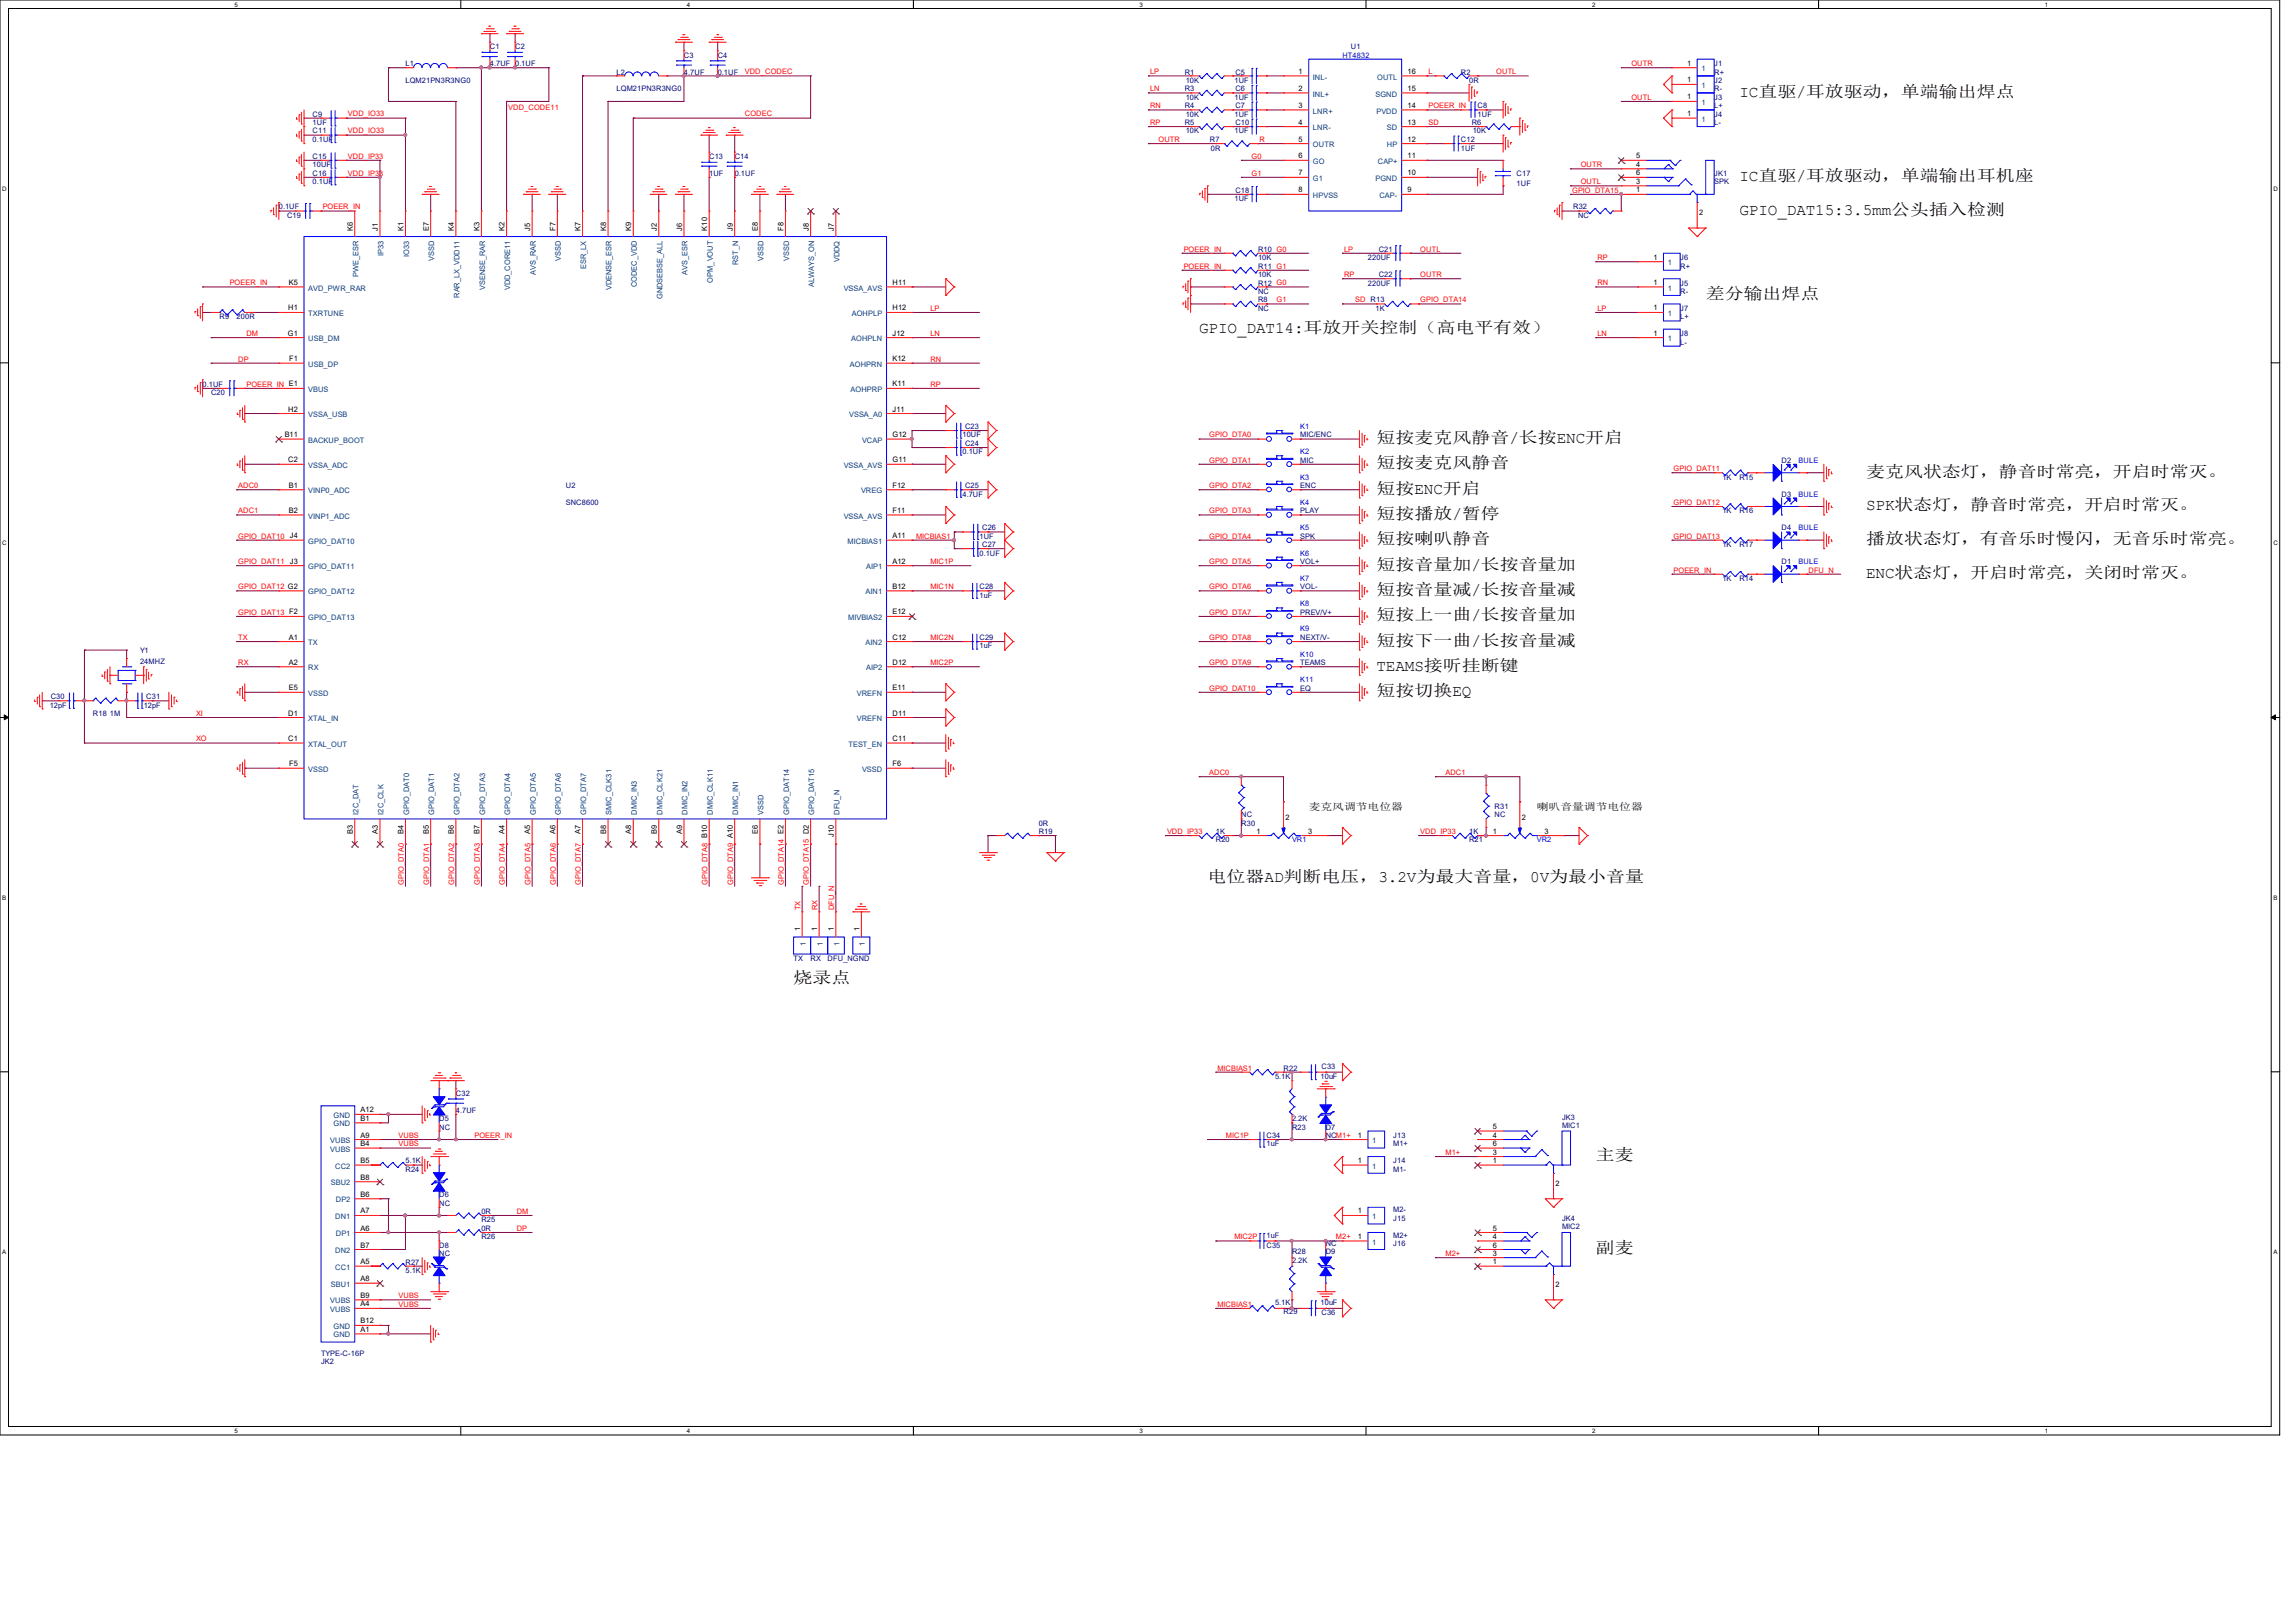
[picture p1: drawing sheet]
<svg xmlns="http://www.w3.org/2000/svg" width="297mm" height="210mm" viewBox="0 0 297 210" stroke-linecap="round" stroke-linejoin="round" font-family="sans-serif">
<defs><g id="words">
<g font-size="2.1">
<text x="225" y="12.5">IC直驱/耳放驱动，单端输出焊点</text>
<text x="225" y="23.5">IC直驱/耳放驱动，单端输出耳机座</text>
<text x="225" y="27.8">GPIO_DAT15:3.5mm公头插入检测</text>
<text x="220.6" y="38.7">差分输出焊点</text>
<text x="155.1" y="43.1">GPIO_DAT14:耳放开关控制（高电平有效）</text>
<text x="178.1" y="57.3">短按麦克风静音/长按ENC开启</text>
<text x="178.1" y="60.6">短按麦克风静音</text>
<text x="178.1" y="63.9">短按ENC开启</text>
<text x="241.4" y="61.7">麦克风状态灯，静音时常亮，开启时常灭。</text>
<text x="178.1" y="67.1">短按播放/暂停</text>
<text x="178.1" y="70.4">短按喇叭静音</text>
<text x="241.4" y="66">SPK状态灯，静音时常亮，开启时常灭。</text>
<text x="241.4" y="70.4">播放状态灯，有音乐时慢闪，无音乐时常亮。</text>
<text x="178.1" y="73.7">短按音量加/长按音量加</text>
<text x="178.1" y="77">短按音量减/长按音量减</text>
<text x="241.4" y="74.8">ENC状态灯，开启时常亮，关闭时常灭。</text>
<text x="178.1" y="80.3">短按上一曲/长按音量加</text>
<text x="178.1" y="83.5">短按下一曲/长按音量减</text>
<text x="178.1" y="86.8">TEAMS接听挂断键</text>
<text x="178.1" y="90.1">短按切换EQ</text>
<text x="156.2" y="114.1">电位器AD判断电压，3.2V为最大音量，0V为最小音量</text>
<text x="102.7" y="127.2">烧录点</text>
<text x="206.4" y="150.2">主麦</text>
<text x="206.4" y="162.2">副麦</text>
</g>
<g font-size="1.3">
<text x="169.3" y="104.8">麦克风调节电位器</text>
<text x="198.8" y="104.8">喇叭音量调节电位器</text>
</g>
<g font-size="1" fill="#000080">
<text x="52.5" y="8.6">L1</text>
<text x="52.5" y="10.7">LQM21PN3R3NG0</text>
<text x="63.4" y="6.3">C1</text>
<text x="63.4" y="8.6">4.7UF 0.1UF</text>
<text x="66.6" y="6.3">C2</text>
<text x="79.8" y="9.7">L2</text>
<text x="79.8" y="11.8">LQM21PN3R3NG0</text>
<text x="88.5" y="7.5">C3</text>
<text x="88.5" y="9.7">4.7UF</text>
<text x="92.8" y="7.5">C4</text>
<text x="92.8" y="9.7">0.1UF</text>
<text x="153.2" y="11.8">R3</text>
<text x="153.2" y="9.7">R1</text>
<text x="153.4" y="10.7">10K</text>
<text x="159.7" y="10.7">1UF</text>
<text x="159.8" y="11.8">C6</text>
<text x="159.8" y="9.7">C5</text>
<text x="174.8" y="6.3">U1</text>
<text x="189" y="9.7">R2</text>
<text x="190" y="10.7">0R</text>
<text x="221.7" y="8.6">J1</text>
<text x="221.7" y="9.7">R+</text>
<text x="221.7" y="10.7">J2</text>
<text x="221.7" y="11.8">R-</text>
<text x="40.4" y="15.1">C9</text>
<text x="40.4" y="16.2">1UF</text>
<text x="40.4" y="17.3">C11</text>
<text x="153.2" y="16.2">R5</text>
<text x="153.2" y="14">R4</text>
<text x="153.4" y="17.3">10K</text>
<text x="153.4" y="12.9">10K</text>
<text x="153.4" y="15.1">10K</text>
<text x="159.7" y="12.9">1UF</text>
<text x="159.7" y="15.1">1UF</text>
<text x="159.7" y="17.3">1UF</text>
<text x="159.8" y="14">C7</text>
<text x="159.8" y="16.2">C10</text>
<text x="190.4" y="16.2">R6</text>
<text x="190.5" y="17.3">10K</text>
<text x="191.1" y="14">C8</text>
<text x="191.1" y="15.1">1UF</text>
<text x="221.7" y="12.9">J3</text>
<text x="221.7" y="14">L+</text>
<text x="221.7" y="15.1">J4</text>
<text x="221.7" y="16.2">L-</text>
<text x="40.4" y="22.7">C16</text>
<text x="40.4" y="23.8">0.1UF</text>
<text x="40.4" y="20.6">C15</text>
<text x="40.4" y="21.6">10UF</text>
<text x="40.4" y="18.4">0.1UF</text>
<text x="91.7" y="20.6">C13</text>
<text x="91.7" y="22.7">1UF</text>
<text x="95" y="20.6">C14</text>
<text x="95" y="22.7">0.1UF</text>
<text x="156.5" y="18.4">R7</text>
<text x="156.6" y="19.5">0R</text>
<text x="189" y="18.4">C12</text>
<text x="189" y="19.5">1UF</text>
<text x="196.2" y="22.7">C17</text>
<text x="221.7" y="22.7">JK1</text>
<text x="221.7" y="23.8">SPK</text>
<text x="36.1" y="27.1">0.1UF</text>
<text x="37.1" y="28.2">C19</text>
<text x="159.7" y="26">1UF</text>
<text x="159.8" y="24.9">C18</text>
<text x="196.2" y="24">1UF</text>
<text x="203.5" y="27.1">R32</text>
<text x="204.1" y="28.2">NC</text>
<text x="162.7" y="34.8">R11 G1</text>
<text x="162.7" y="35.9">10K</text>
<text x="162.7" y="32.6">R10 G0</text>
<text x="162.7" y="33.7">10K</text>
<text x="177" y="33.7">220UF</text>
<text x="178.4" y="32.6">C21</text>
<text x="178.4" y="35.9">C22</text>
<text x="217.3" y="33.7">J6</text>
<text x="217.3" y="34.8">R+</text>
<text x="28.4" y="41.3">R9</text>
<text x="30.6" y="41.3">200R</text>
<text x="162.7" y="39.1">R8</text>
<text x="162.7" y="40.2">NC</text>
<text x="162.7" y="37">R12 G0</text>
<text x="162.7" y="38">NC</text>
<text x="177" y="37">220UF</text>
<text x="177.9" y="40.2">1K</text>
<text x="217.3" y="40.2">J7</text>
<text x="217.3" y="41.3">L+</text>
<text x="217.3" y="37">J5</text>
<text x="217.3" y="38">R-</text>
<text x="217.3" y="43.5">J8</text>
<text x="217.3" y="44.6">L-</text>
<text x="26.2" y="50">0.1UF</text>
<text x="27.3" y="51.1">C20</text>
<text x="124.5" y="56.6">10UF</text>
<text x="124.5" y="58.8">0.1UF</text>
<text x="124.8" y="55.5">C23</text>
<text x="124.8" y="57.7">C24</text>
<text x="168.2" y="59.9">MIC</text>
<text x="168.2" y="56.6">MIC/ENC</text>
<text x="230.5" y="59.9">D2</text>
<text x="73.2" y="63.2">U2</text>
<text x="73.2" y="65.3">SNC8600</text>
<text x="124.5" y="64.3">4.7UF</text>
<text x="124.8" y="63.2">C25</text>
<text x="168.2" y="63.2">ENC</text>
<text x="222.8" y="62.1">1K</text>
<text x="225" y="62.1">R15</text>
<text x="230.5" y="64.3">D3</text>
<text x="126.7" y="71.9">0.1UF</text>
<text x="126.7" y="69.7">1UF</text>
<text x="127" y="70.8">C27</text>
<text x="127" y="68.6">C26</text>
<text x="168.2" y="69.7">SPK</text>
<text x="168.2" y="66.4">PLAY</text>
<text x="222.8" y="66.4">1K</text>
<text x="222.8" y="70.8">1K</text>
<text x="225" y="66.4">R16</text>
<text x="225" y="70.8">R17</text>
<text x="230.5" y="68.6">D4</text>
<text x="126.7" y="76.2">C28</text>
<text x="126.7" y="77.3">1uF</text>
<text x="168.2" y="76.2">VOL-</text>
<text x="168.2" y="73">VOL+</text>
<text x="222.8" y="75.2">1K</text>
<text x="225" y="75.2">R14</text>
<text x="230.5" y="73">D1</text>
<text x="126.7" y="82.8">C29</text>
<text x="126.7" y="83.9">1uF</text>
<text x="168.2" y="82.8">NEXT/V-</text>
<text x="168.2" y="79.5">PREV/V+</text>
<text x="18.1" y="84.5">Y1</text>
<text x="18.1" y="85.9">24MHZ</text>
<text x="168.2" y="89.4">EQ</text>
<text x="168.2" y="86.1">TEAMS</text>
<text x="6.4" y="91.6">12pF</text>
<text x="6.6" y="90.5">C30</text>
<text x="12" y="92.6">R18</text>
<text x="14.2" y="92.6">1M</text>
<text x="18.6" y="91.6">12pF</text>
<text x="18.9" y="90.5">C31</text>
<text x="134.4" y="107.9">R19</text>
<text x="134.4" y="106.8">0R</text>
<text x="157.3" y="107.9">1K</text>
<text x="160.6" y="106.8">R30</text>
<text x="160.6" y="105.7">NC</text>
<text x="190" y="107.9">1K</text>
<text x="193.3" y="104.6">R31</text>
<text x="193.3" y="105.7">NC</text>
<text x="157.3" y="109">R20</text>
<text x="190" y="109">R21</text>
<text x="102.7" y="124.3">TX</text>
<text x="104.9" y="124.3">RX</text>
<text x="107.1" y="124.3">DFU_NGND</text>
<text x="59" y="141.8">C32</text>
<text x="59" y="144">4.7UF</text>
<text x="164.9" y="139.6">5.1K</text>
<text x="166" y="138.5">R22</text>
<text x="170.8" y="139.6">10uF</text>
<text x="170.9" y="138.3">C33</text>
<text x="56.8" y="145.1">D5</text>
<text x="56.8" y="146.2">NC</text>
<text x="163.8" y="147.2">C34</text>
<text x="163.8" y="148.3">1uF</text>
<text x="167.1" y="146.2">R23</text>
<text x="167.1" y="145.1">2.2K</text>
<text x="171.5" y="146.2">D7</text>
<text x="171.5" y="147.2">NCM1+</text>
<text x="180.2" y="147.2">J13</text>
<text x="180.2" y="148.3">M1+</text>
<text x="202.1" y="144.9">JK3</text>
<text x="202.1" y="145.9">MIC1</text>
<text x="52.5" y="151.6">R24</text>
<text x="52.5" y="150.5">5.1K</text>
<text x="56.8" y="154.9">D6</text>
<text x="56.8" y="156">NC</text>
<text x="180.2" y="150.5">J14</text>
<text x="180.2" y="151.6">M1-</text>
<text x="56.8" y="161.5">D8</text>
<text x="62.3" y="158.2">R25</text>
<text x="62.3" y="157.1">0R</text>
<text x="62.3" y="160.4">R26</text>
<text x="62.3" y="159.3">0R</text>
<text x="163.8" y="161.5">C35</text>
<text x="163.8" y="160.1">1uF</text>
<text x="171.5" y="161.2">NC</text>
<text x="180.2" y="161.2">J16</text>
<text x="180.2" y="160.1">M2+</text>
<text x="180.2" y="157.9">J15</text>
<text x="180.2" y="156.8">M2-</text>
<text x="202.1" y="157.9">JK4</text>
<text x="202.1" y="159">MIC2</text>
<text x="52.5" y="163.6">R27</text>
<text x="52.5" y="164.7">5.1K</text>
<text x="56.8" y="162.6">NC</text>
<text x="167.1" y="162.3">R28</text>
<text x="167.1" y="163.4">2.2K</text>
<text x="171.5" y="162.3">D9</text>
<text x="164.9" y="168.9">5.1K</text>
<text x="166" y="170">R29</text>
<text x="170.8" y="168.9">10uF</text>
<text x="170.9" y="170.2">C36</text>
<text x="41.5" y="176.5">JK2</text>
<text x="41.5" y="175.4">TYPE-C-16P</text>
</g>
<g font-size="1" fill="#f00">
<text x="96.4" y="9.6">VDD_CODEC</text>
<text x="148.8" y="9.6">LP</text>
<text x="148.8" y="11.8">LN</text>
<text x="184.8" y="9.6">L</text>
<text x="193.5" y="9.6">OUTL</text>
<text x="211" y="8.6">OUTR</text>
<text x="45" y="17.3">VDD_IO33</text>
<text x="45" y="15.1">VDD_IO33</text>
<text x="65.7" y="14.2">VDD_CODE11</text>
<text x="96.4" y="15.1">CODEC</text>
<text x="148.8" y="16.2">RP</text>
<text x="148.8" y="14">RN</text>
<text x="184.8" y="14">POEER_IN</text>
<text x="184.8" y="16.2">SD</text>
<text x="211" y="12.9">OUTL</text>
<text x="45" y="20.5">VDD_IP33</text>
<text x="45" y="22.7">VDD_IP33</text>
<text x="149.9" y="18.4">OUTR</text>
<text x="161.9" y="22.7">G1</text>
<text x="161.9" y="20.5">G0</text>
<text x="162.9" y="18.4">R</text>
<text x="204.5" y="21.6">OUTR</text>
<text x="204.5" y="23.8">OUTL</text>
<text x="41.7" y="27.1">POEER_IN</text>
<text x="203.4" y="24.9">GPIO_DTA15</text>
<text x="153.1" y="32.6">POEER_IN</text>
<text x="153.1" y="34.8">POEER_IN</text>
<text x="173.9" y="32.6">LP</text>
<text x="173.9" y="35.9">RP</text>
<text x="183.7" y="32.6">OUTL</text>
<text x="183.7" y="35.9">OUTR</text>
<text x="206.6" y="33.7">RP</text>
<text x="29.7" y="36.9">POEER_IN</text>
<text x="120.4" y="40.2">LP</text>
<text x="165.1" y="39.1">G1</text>
<text x="175.3" y="39.1">SD R13</text>
<text x="183.7" y="39.1">GPIO_DTA14</text>
<text x="206.6" y="40.2">LP</text>
<text x="206.6" y="36.9">RN</text>
<text x="30.8" y="46.8">DP</text>
<text x="31.9" y="43.5">DM</text>
<text x="120.4" y="46.8">RN</text>
<text x="120.4" y="43.5">LN</text>
<text x="206.6" y="43.5">LN</text>
<text x="31.9" y="50">POEER_IN E1</text>
<text x="120.4" y="50">RP</text>
<text x="156.4" y="56.6">GPIO_DTA0</text>
<text x="156.4" y="59.9">GPIO_DTA1</text>
<text x="30.8" y="63.2">ADC0</text>
<text x="156.4" y="63.2">GPIO_DTA2</text>
<text x="216.5" y="61">GPIO_DAT11</text>
<text x="216.5" y="65.3">GPIO_DAT12</text>
<text x="30.8" y="69.7">GPIO_DAT10</text>
<text x="30.8" y="66.4">ADC1</text>
<text x="118.5" y="69.7">MICBIAS1</text>
<text x="156.4" y="66.4">GPIO_DTA3</text>
<text x="156.4" y="69.7">GPIO_DTA4</text>
<text x="216.5" y="69.7">GPIO_DAT13</text>
<text x="30.8" y="76.2">GPIO_DAT12 G2</text>
<text x="30.8" y="73">GPIO_DAT11</text>
<text x="120.4" y="73">MIC1P</text>
<text x="120.4" y="76.2">MIC1N</text>
<text x="156.4" y="73">GPIO_DTA5</text>
<text x="156.4" y="76.2">GPIO_DTA6</text>
<text x="216.5" y="74.1">POEER_IN</text>
<text x="233.9" y="74.1">DFU_N</text>
<text x="30.8" y="82.8">TX</text>
<text x="30.8" y="79.5">GPIO_DAT13 F2</text>
<text x="120.4" y="82.8">MIC2N</text>
<text x="156.4" y="79.5">GPIO_DTA7</text>
<text x="156.4" y="82.8">GPIO_DTA8</text>
<text x="30.8" y="86.1">RX</text>
<text x="120.4" y="86.1">MIC2P</text>
<text x="156.4" y="86.1">GPIO_DTA9</text>
<text x="156.4" y="89.4">GPIO_DAT10</text>
<text x="25.4" y="95.9">XO</text>
<text x="25.4" y="92.6">XI</text>
<text x="156.4" y="100.3">ADC0</text>
<text x="187" y="100.3">ADC1</text>
<text x="151" y="107.9">VDD_IP33</text>
<text x="183.7" y="107.9">VDD_IP33</text>
<text x="52.2" y="114.5" transform="rotate(-90 52.2 114.5)">GPIO_DTA0</text>
<text x="55.5" y="114.5" transform="rotate(-90 55.5 114.5)">GPIO_DTA1</text>
<text x="58.8" y="114.5" transform="rotate(-90 58.8 114.5)">GPIO_DTA2</text>
<text x="62.1" y="114.5" transform="rotate(-90 62.1 114.5)">GPIO_DTA3</text>
<text x="65.3" y="114.5" transform="rotate(-90 65.3 114.5)">GPIO_DTA4</text>
<text x="68.6" y="114.5" transform="rotate(-90 68.6 114.5)">GPIO_DTA5</text>
<text x="71.9" y="114.5" transform="rotate(-90 71.9 114.5)">GPIO_DTA6</text>
<text x="75.1" y="114.5" transform="rotate(-90 75.1 114.5)">GPIO_DTA7</text>
<text x="91.5" y="114.5" transform="rotate(-90 91.5 114.5)">GPIO_DTA8 B10</text>
<text x="94.8" y="114.5" transform="rotate(-90 94.8 114.5)">GPIO_DTA9 A10</text>
<text x="101.4" y="114.5" transform="rotate(-90 101.4 114.5)">GPIO_DTA14 E2</text>
<text x="103.5" y="117.8" transform="rotate(-90 103.5 117.8)">TX</text>
<text x="104.6" y="114.5" transform="rotate(-90 104.6 114.5)">GPIO_DTA15 D2</text>
<text x="105.7" y="117.8" transform="rotate(-90 105.7 117.8)">RX</text>
<text x="107.9" y="117.8" transform="rotate(-90 107.9 117.8)">DFU_N</text>
<text x="157.5" y="138.5">MICBIAS1</text>
<text x="51.6" y="148.3">VUBS</text>
<text x="51.6" y="147.2">VUBS</text>
<text x="61.4" y="147.2">POEER_IN</text>
<text x="158.6" y="147.2">MIC1P</text>
<text x="187" y="149.4">M1+</text>
<text x="66.8" y="157.1">DM</text>
<text x="66.8" y="159.3">DP</text>
<text x="159.7" y="160.4">MIC2P</text>
<text x="172.8" y="160.4">M2+</text>
<text x="51.6" y="168">VUBS</text>
<text x="187" y="162.5">M2+</text>
<text x="51.6" y="169.1">VUBS</text>
<text x="157.5" y="169.1">MICBIAS1</text>
</g>
<g font-size="1">
<text x="168" y="9.6">1</text>
<text x="168" y="11.8">2</text>
<text x="182.1" y="11.8">15</text>
<text x="182.1" y="9.6">16</text>
<text x="218.2" y="8.5">1</text>
<text x="218.2" y="10.7">1</text>
<text x="168" y="14">3</text>
<text x="168" y="16.1">4</text>
<text x="182.1" y="16.1">13</text>
<text x="182.1" y="14">14</text>
<text x="218.2" y="12.9">1</text>
<text x="218.2" y="15">1</text>
<text x="168" y="18.3">5</text>
<text x="168" y="20.5">6</text>
<text x="168" y="22.7">7</text>
<text x="182.1" y="22.7">10</text>
<text x="182.1" y="20.5">11</text>
<text x="182.1" y="18.3">12</text>
<text x="211.7" y="20.5">5</text>
<text x="211.7" y="21.6">4</text>
<text x="211.7" y="23.8">3</text>
<text x="211.7" y="22.7">6</text>
<text x="45.6" y="29.8" transform="rotate(-90 45.6 29.8)">K6</text>
<text x="48.9" y="29.8" transform="rotate(-90 48.9 29.8)">J1</text>
<text x="52.2" y="29.8" transform="rotate(-90 52.2 29.8)">K1</text>
<text x="55.5" y="29.8" transform="rotate(-90 55.5 29.8)">E7</text>
<text x="58.7" y="29.8" transform="rotate(-90 58.7 29.8)">K4</text>
<text x="62" y="29.8" transform="rotate(-90 62 29.8)">K3</text>
<text x="65.3" y="29.8" transform="rotate(-90 65.3 29.8)">K2</text>
<text x="68.6" y="29.8" transform="rotate(-90 68.6 29.8)">J5</text>
<text x="71.8" y="29.8" transform="rotate(-90 71.8 29.8)">F7</text>
<text x="75.1" y="29.8" transform="rotate(-90 75.1 29.8)">K7</text>
<text x="78.4" y="29.8" transform="rotate(-90 78.4 29.8)">K8</text>
<text x="81.7" y="29.8" transform="rotate(-90 81.7 29.8)">K9</text>
<text x="85" y="29.8" transform="rotate(-90 85 29.8)">J2</text>
<text x="88.2" y="29.8" transform="rotate(-90 88.2 29.8)">J6</text>
<text x="91.5" y="29.8" transform="rotate(-90 91.5 29.8)">K10</text>
<text x="94.8" y="29.8" transform="rotate(-90 94.8 29.8)">J9</text>
<text x="98" y="29.8" transform="rotate(-90 98 29.8)">E8</text>
<text x="101.3" y="29.8" transform="rotate(-90 101.3 29.8)">F8</text>
<text x="104.6" y="29.8" transform="rotate(-90 104.6 29.8)">J8</text>
<text x="107.9" y="29.8" transform="rotate(-90 107.9 29.8)">J7</text>
<text x="168" y="24.9">8</text>
<text x="182.1" y="24.9">9</text>
<text x="211.7" y="24.9">1</text>
<text x="219.8" y="27.9">2</text>
<text x="213.9" y="33.6">1</text>
<text x="37.3" y="40.2">H1</text>
<text x="37.4" y="36.9">K5</text>
<text x="115.4" y="40.2">H12</text>
<text x="115.4" y="36.9">H11</text>
<text x="213.9" y="40.2">1</text>
<text x="213.9" y="36.9">1</text>
<text x="37.3" y="43.4">G1</text>
<text x="37.4" y="46.7">F1</text>
<text x="115.4" y="46.7">K12</text>
<text x="115.4" y="43.4">J12</text>
<text x="213.9" y="43.4">1</text>
<text x="37.3" y="53.3">H2</text>
<text x="115.4" y="53.3">J11</text>
<text x="115.4" y="50">K11</text>
<text x="36.8" y="56.6">B11</text>
<text x="37.3" y="59.8">C2</text>
<text x="115.4" y="59.8">G11</text>
<text x="115.4" y="56.6">G12</text>
<text x="37.4" y="63.1">B1</text>
<text x="115.4" y="63.1">F12</text>
<text x="37.4" y="66.4">B2</text>
<text x="37.5" y="69.6">J4</text>
<text x="115.4" y="69.6">A11</text>
<text x="115.4" y="66.4">F11</text>
<text x="37.5" y="72.9">J3</text>
<text x="115.4" y="76.2">B12</text>
<text x="115.4" y="72.9">A12</text>
<text x="37.4" y="82.8">A1</text>
<text x="115.4" y="82.8">C12</text>
<text x="115.4" y="79.5">E12</text>
<text x="37.4" y="86">A2</text>
<text x="37.4" y="89.3">E5</text>
<text x="115.4" y="89.3">E11</text>
<text x="115.4" y="86">D12</text>
<text x="37.3" y="92.6">D1</text>
<text x="37.3" y="95.9">C1</text>
<text x="115.4" y="95.9">C11</text>
<text x="115.4" y="92.6">D11</text>
<text x="37.4" y="99.1">F5</text>
<text x="115.4" y="99.1">F6</text>
<text x="45.6" y="107.9" transform="rotate(-90 45.6 107.9)">B3</text>
<text x="48.9" y="107.9" transform="rotate(-90 48.9 107.9)">A3</text>
<text x="52.2" y="107.9" transform="rotate(-90 52.2 107.9)">B4</text>
<text x="55.5" y="107.9" transform="rotate(-90 55.5 107.9)">B5</text>
<text x="58.7" y="107.9" transform="rotate(-90 58.7 107.9)">B6</text>
<text x="62" y="107.9" transform="rotate(-90 62 107.9)">B7</text>
<text x="65.3" y="107.9" transform="rotate(-90 65.3 107.9)">A4</text>
<text x="68.6" y="107.9" transform="rotate(-90 68.6 107.9)">A5</text>
<text x="71.8" y="107.9" transform="rotate(-90 71.8 107.9)">A6</text>
<text x="75.1" y="107.9" transform="rotate(-90 75.1 107.9)">A7</text>
<text x="78.4" y="107.9" transform="rotate(-90 78.4 107.9)">B8</text>
<text x="81.7" y="107.9" transform="rotate(-90 81.7 107.9)">A8</text>
<text x="85" y="107.9" transform="rotate(-90 85 107.9)">B9</text>
<text x="88.2" y="107.9" transform="rotate(-90 88.2 107.9)">A9</text>
<text x="98" y="107.9" transform="rotate(-90 98 107.9)">E6</text>
<text x="162.5" y="107.9">1</text>
<text x="166.3" y="106.1">2</text>
<text x="169.2" y="107.9">3</text>
<text x="193.1" y="107.9">1</text>
<text x="196.8" y="106.1">2</text>
<text x="199.8" y="107.9">3</text>
<text x="107.9" y="108.3" transform="rotate(-90 107.9 108.3)">J10</text>
<text x="103.5" y="120.5" transform="rotate(-90 103.5 120.5)">1</text>
<text x="105.7" y="120.5" transform="rotate(-90 105.7 120.5)">1</text>
<text x="107.9" y="120.5" transform="rotate(-90 107.9 120.5)">1</text>
<text x="111.2" y="120.5" transform="rotate(-90 111.2 120.5)">1</text>
<text x="46.7" y="143.9">A12</text>
<text x="46.7" y="148.3">B4</text>
<text x="46.7" y="147.2">A9</text>
<text x="46.7" y="145">B1</text>
<text x="175.6" y="147.2">1</text>
<text x="193.1" y="146.1">5</text>
<text x="193.1" y="147.2">4</text>
<text x="193.1" y="149.4">3</text>
<text x="193.1" y="148.3">6</text>
<text x="46.7" y="154.9">B6</text>
<text x="46.7" y="152.7">B8</text>
<text x="46.7" y="150.5">B5</text>
<text x="175.6" y="150.5">1</text>
<text x="193.1" y="150.5">1</text>
<text x="201.2" y="153.5">2</text>
<text x="46.7" y="161.4">B7</text>
<text x="46.7" y="159.2">A6</text>
<text x="46.7" y="157">A7</text>
<text x="175.6" y="160.3">1</text>
<text x="175.6" y="157">1</text>
<text x="193.1" y="159.2">5</text>
<text x="193.1" y="160.3">4</text>
<text x="193.1" y="161.4">6</text>
<text x="46.7" y="167.9">B9</text>
<text x="46.7" y="165.8">A8</text>
<text x="46.7" y="163.6">A5</text>
<text x="193.1" y="162.5">3</text>
<text x="193.1" y="163.6">1</text>
<text x="201.2" y="166.6">2</text>
<text x="46.7" y="172.3">A1</text>
<text x="46.7" y="171.2">B12</text>
<text x="46.7" y="169">A4</text>
</g>
<g font-size="1" fill="#004080">
<text x="169.8" y="10.3">INL-</text>
<text x="178.1" y="10.3">OUTL</text>
<text x="220.1" y="9.2">1</text>
<text x="220.1" y="11.4">1</text>
<text x="169.8" y="12.5">INL+</text>
<text x="169.8" y="14.7">LNR+</text>
<text x="169.8" y="16.8">LNR-</text>
<text x="177.9" y="12.5">SGND</text>
<text x="178.1" y="14.7">PVDD</text>
<text x="179.4" y="16.8">SD</text>
<text x="220.1" y="13.6">1</text>
<text x="220.1" y="15.7">1</text>
<text x="169.8" y="19.1">OUTR</text>
<text x="169.8" y="21.2">GO</text>
<text x="169.8" y="23.4">G1</text>
<text x="177.9" y="23.4">PGND</text>
<text x="178.2" y="21.2">CAP+</text>
<text x="179.4" y="19.1">HP</text>
<text x="169.8" y="25.6">HPVSS</text>
<text x="178.4" y="25.6">CAP-</text>
<text x="46.4" y="35.8" transform="rotate(-90 46.4 35.8)">PWE_ESR</text>
<text x="49.6" y="33.1" transform="rotate(-90 49.6 33.1)">IP33</text>
<text x="52.9" y="33.3" transform="rotate(-90 52.9 33.3)">IO33</text>
<text x="56.2" y="33.7" transform="rotate(-90 56.2 33.7)">VSSD</text>
<text x="69.3" y="35.6" transform="rotate(-90 69.3 35.6)">AVS_RAR</text>
<text x="72.6" y="33.7" transform="rotate(-90 72.6 33.7)">VSSD</text>
<text x="75.8" y="34.8" transform="rotate(-90 75.8 34.8)">ESR_LX</text>
<text x="88.9" y="35.6" transform="rotate(-90 88.9 35.6)">AVS_ESR</text>
<text x="95.5" y="34.3" transform="rotate(-90 95.5 34.3)">RST_N</text>
<text x="98.8" y="33.7" transform="rotate(-90 98.8 33.7)">VSSD</text>
<text x="102.1" y="33.7" transform="rotate(-90 102.1 33.7)">VSSD</text>
<text x="108.6" y="33.9" transform="rotate(-90 108.6 33.9)">VDDQ</text>
<text x="215.7" y="34.3">1</text>
<text x="39.9" y="37.6">AVD_PWR_RAR</text>
<text x="39.9" y="40.9">TXRTUNE</text>
<text x="59.4" y="38.5" transform="rotate(-90 59.4 38.5)">RAR_LX_VDD11</text>
<text x="62.7" y="37.5" transform="rotate(-90 62.7 37.5)">VSENSE_RAR</text>
<text x="66" y="37.5" transform="rotate(-90 66 37.5)">VDD_CORE11</text>
<text x="79.1" y="37.5" transform="rotate(-90 79.1 37.5)">VDENSE_ESR</text>
<text x="82.4" y="37.1" transform="rotate(-90 82.4 37.1)">CODEC_VDD</text>
<text x="85.7" y="38.7" transform="rotate(-90 85.7 38.7)">GNDSEBSE_ALL</text>
<text x="92.2" y="36.6" transform="rotate(-90 92.2 36.6)">OPM_VOUT</text>
<text x="105.3" y="37.1" transform="rotate(-90 105.3 37.1)">ALWAYS_ON</text>
<text x="109.1" y="37.6">VSSA_AVS</text>
<text x="110.2" y="40.9">AOHPLP</text>
<text x="215.7" y="40.9">1</text>
<text x="215.7" y="37.6">1</text>
<text x="39.9" y="44.2">USB_DM</text>
<text x="39.9" y="47.5">USB_DP</text>
<text x="109.9" y="47.5">AOHPRN</text>
<text x="110.1" y="44.2">AOHPLN</text>
<text x="215.7" y="44.2">1</text>
<text x="39.9" y="50.7">VBUS</text>
<text x="39.9" y="54">VSSA_USB</text>
<text x="109.9" y="54">VSSA_A0</text>
<text x="110" y="50.7">AOHPRP</text>
<text x="39.9" y="57.3">BACKUP_BOOT</text>
<text x="111.5" y="57.3">VCAP</text>
<text x="39.9" y="60.5">VSSA_ADC</text>
<text x="39.9" y="63.8">VINP0_ADC</text>
<text x="109.1" y="60.5">VSSA_AVS</text>
<text x="111.4" y="63.8">VREG</text>
<text x="39.9" y="67.1">VINP1_ADC</text>
<text x="39.9" y="70.4">GPIO_DAT10</text>
<text x="109.1" y="67.1">VSSA_AVS</text>
<text x="109.6" y="70.4">MICBIAS1</text>
<text x="39.9" y="73.7">GPIO_DAT11</text>
<text x="39.9" y="76.9">GPIO_DAT12</text>
<text x="112" y="76.9">AIN1</text>
<text x="112.1" y="73.7">AIP1</text>
<text x="39.9" y="80.2">GPIO_DAT13</text>
<text x="39.9" y="83.5">TX</text>
<text x="109.7" y="80.2">MIVBIAS2</text>
<text x="112" y="83.5">AIN2</text>
<text x="39.9" y="86.7">RX</text>
<text x="112.1" y="86.7">AIP2</text>
<text x="39.9" y="90">VSSD</text>
<text x="39.9" y="93.3">XTAL_IN</text>
<text x="110.8" y="93.3">VREFN</text>
<text x="110.8" y="90">VREFN</text>
<text x="39.9" y="96.6">XTAL_OUT</text>
<text x="39.9" y="99.9">VSSD</text>
<text x="109.8" y="96.6">TEST_EN</text>
<text x="111.5" y="99.9">VSSD</text>
<text x="46.4" y="105.4" transform="rotate(-90 46.4 105.4)">I2C_DAT</text>
<text x="49.6" y="105.4" transform="rotate(-90 49.6 105.4)">I2C_CLK</text>
<text x="52.9" y="105.4" transform="rotate(-90 52.9 105.4)">GPIO_DAT0</text>
<text x="56.2" y="105.4" transform="rotate(-90 56.2 105.4)">GPIO_DAT1</text>
<text x="59.4" y="105.4" transform="rotate(-90 59.4 105.4)">GPIO_DTA2</text>
<text x="62.7" y="105.4" transform="rotate(-90 62.7 105.4)">GPIO_DTA3</text>
<text x="66" y="105.4" transform="rotate(-90 66 105.4)">GPIO_DTA4</text>
<text x="69.3" y="105.4" transform="rotate(-90 69.3 105.4)">GPIO_DTA5</text>
<text x="72.6" y="105.4" transform="rotate(-90 72.6 105.4)">GPIO_DTA6</text>
<text x="75.8" y="105.4" transform="rotate(-90 75.8 105.4)">GPIO_DTA7</text>
<text x="79.1" y="105.4" transform="rotate(-90 79.1 105.4)">SMIC_CLK31</text>
<text x="82.4" y="105.4" transform="rotate(-90 82.4 105.4)">DMIC_IN3</text>
<text x="85.7" y="105.4" transform="rotate(-90 85.7 105.4)">DMIC_CLK21</text>
<text x="88.9" y="105.4" transform="rotate(-90 88.9 105.4)">DMIC_IN2</text>
<text x="92.2" y="105.4" transform="rotate(-90 92.2 105.4)">DMIC_CLK11</text>
<text x="95.5" y="105.4" transform="rotate(-90 95.5 105.4)">DMIC_IN1</text>
<text x="98.8" y="105.4" transform="rotate(-90 98.8 105.4)">VSSD</text>
<text x="102.1" y="105.4" transform="rotate(-90 102.1 105.4)">GPIO_DAT14</text>
<text x="105.3" y="105.4" transform="rotate(-90 105.3 105.4)">GPIO_DAT15</text>
<text x="108.6" y="105.4" transform="rotate(-90 108.6 105.4)">DFU_N</text>
<text x="104.2" y="122.3" transform="rotate(-90 104.2 122.3)">1</text>
<text x="106.4" y="122.3" transform="rotate(-90 106.4 122.3)">1</text>
<text x="108.6" y="122.3" transform="rotate(-90 108.6 122.3)">1</text>
<text x="111.9" y="122.3" transform="rotate(-90 111.9 122.3)">1</text>
<text x="42.7" y="149">VUBS</text>
<text x="42.7" y="147.9">VUBS</text>
<text x="43.1" y="145.8">GND</text>
<text x="43.1" y="144.7">GND</text>
<text x="177.5" y="147.9">1</text>
<text x="42.8" y="153.4">SBU2</text>
<text x="43.3" y="151.2">CC2</text>
<text x="43.4" y="155.6">DP2</text>
<text x="177.5" y="151.2">1</text>
<text x="43.3" y="157.7">DN1</text>
<text x="43.4" y="159.9">DP1</text>
<text x="177.5" y="161">1</text>
<text x="177.5" y="157.7">1</text>
<text x="42.8" y="166.5">SBU1</text>
<text x="43.3" y="164.3">CC1</text>
<text x="43.3" y="162.1">DN2</text>
<text x="42.7" y="169.8">VUBS</text>
<text x="42.7" y="168.7">VUBS</text>
<text x="43.1" y="173.1">GND</text>
<text x="43.1" y="172">GND</text>
</g>
<g font-size="1" fill="#00f">
<text x="173.7" y="7.5">HT4832</text>
<text x="168.2" y="58.8">K2</text>
<text x="168.2" y="55.5">K1</text>
<text x="232.7" y="59.9">BULE</text>
<text x="168.2" y="62.1">K3</text>
<text x="168.2" y="65.3">K4</text>
<text x="232.7" y="64.3">BULE</text>
<text x="168.2" y="71.9">K6</text>
<text x="168.2" y="68.6">K5</text>
<text x="232.7" y="68.6">BULE</text>
<text x="168.2" y="75.2">K7</text>
<text x="232.7" y="73">BULE</text>
<text x="168.2" y="81.7">K9</text>
<text x="168.2" y="78.4">K8</text>
<text x="168.2" y="88.3">K11</text>
<text x="168.2" y="85">K10</text>
<text x="167.1" y="109">VR1</text>
<text x="198.8" y="109">VR2</text>
</g>
<g font-size=".8">
<text x="30.4" y=".8">5</text>
<text x="88.9" y=".8">4</text>
<text x="147.4" y=".8">3</text>
<text x="206" y=".8">2</text>
<text x="264.5" y=".8">1</text>
<text x=".3" y="24.7">D</text>
<text x="294.1" y="24.7">D</text>
<text x=".3" y="70.6">C</text>
<text x="294.1" y="70.6">C</text>
<text x=".3" y="116.5">B</text>
<text x="294.1" y="116.5">B</text>
<text x=".3" y="162.3">A</text>
<text x="294.1" y="162.3">A</text>
<text x="30.4" y="185.4">5</text>
<text x="88.9" y="185.4">4</text>
<text x="147.4" y="185.4">3</text>
<text x="206" y="185.4">2</text>
<text x="264.5" y="185.4">1</text>
</g>
</g></defs>
<g fill="none" stroke="#000" stroke-width=".13">
<path d="M0 0h294.9v185.7h-294.9zM1.1 1.1h292.7v183.5h-292.7zM59.6 0v1.1M118.2 0v1.1M176.7 0v1.1M235.2 0v1.1M0 46.9h1.1M293.8 46.9h1.1M0 92.8h1.1M.6 92.5l.5 .3-.5 .3zM293.8 92.8l.5-.3v.6zM293.8 92.8h1.1"/>
<path d="M0 138.7h1.1M293.8 138.7h1.1M59.6 184.6v1.1M118.2 184.6v1.1M176.7 184.6v1.1M235.2 184.6v1.1"/>
</g>
<path d="M.6 92.5l.5 .3-.5 .3zM293.8 92.8l.5-.3v.6z" fill="#000"/>
<path d="M10.9 90.7h.1M10.9 90.7v5.4" fill="none" stroke="#800040" stroke-width=".13"/>
<circle cx="10.9" cy="90.6" r=".2" fill="#f0f"/>
<circle cx="10.9" cy="90.6" r=".2" fill="none" stroke="#f0f" stroke-width=".13"/>
<path d="M10.9 96.1h.1M10.9 96.1h25.2M16.4 92.8h.1M16.4 90.7h.1M16.4 92.8h19.7M16.4 90.7v2.1" fill="none" stroke="#800040" stroke-width=".13"/>
<circle cx="16.4" cy="90.6" r=".2" fill="#f0f"/>
<circle cx="16.4" cy="90.6" r=".2" fill="none" stroke="#f0f" stroke-width=".13"/>
<g fill="none" stroke="#800040" stroke-width=".13">
<path d="M39.3 17.5h.1M39.3 17.5h2.2M44.8 17.5h.1M52.5 15.3h.1M52.5 15.3v2.2h-7.7M27.3 43.7h.1M27.3 43.7h8.8M31.7 53.5h.1M31.7 53.5h4.4M31.7 60.1h.1M31.7 60.1h4.4M5.5 90.7h.1"/>
<path d="M5.5 90.7h2.2M10.9 84.1h.1M10.9 84.1h5.5M10.9 84.1v6.6M16.4 84.1h.1M16.4 89.6h.1M16.4 84.1v1.1M16.4 89.6v1.1M19.7 90.7h.1M19.7 90.7h2.1M31.7 99.4h.1M31.7 89.6h.1"/>
<path d="M31.7 99.4h4.4M31.7 89.6h4.4"/>
</g>
<circle cx="52.4" cy="17.5" r=".2" fill="#f0f"/>
<circle cx="52.4" cy="17.5" r=".2" fill="none" stroke="#f0f" stroke-width=".13"/>
<path d="M39.3 15.3h.1M39.3 15.3h2.2M44.8 15.3h.1M44.8 15.3h7.7M52.5 17.5h.1M52.5 17.5v9.8M39.3 22.9h.1M39.3 20.7h.1M39.3 22.9h2.2M39.3 20.7h2.2M49.1 22.9h.1M49.1 22.9v4.4" fill="none" stroke="#800040" stroke-width=".13"/>
<circle cx="49.1" cy="22.9" r=".19" fill="#f0f"/>
<circle cx="49.1" cy="22.9" r=".19" fill="none" stroke="#f0f" stroke-width=".13"/>
<g fill="none" stroke="#800040" stroke-width=".13">
<path d="M50.2 8.8h.1M50.2 8.8h2.3M63.4 4.4h.1M63.4 4.4v1.1M66.6 8.8h.1M66.6 8.8h4.4M71 8.8h.1M71 8.8v4.3M44.8 20.7h.1M44.8 22.9h.1M44.8 20.7h4.3M49.1 20.7h.1"/>
<path d="M49.1 20.7v2.2h-4.3M55.7 25.1h.1M55.7 25.1v2.2"/>
</g>
<circle cx="66.6" cy="8.7" r=".2" fill="#f0f"/>
<circle cx="66.6" cy="8.7" r=".2" fill="none" stroke="#f0f" stroke-width=".13"/>
<path d="M62.3 8.8h.1M62.3 8.8h1.1" fill="none" stroke="#800040" stroke-width=".13"/>
<circle cx="63.3" cy="8.7" r=".21" fill="#f0f"/>
<circle cx="63.3" cy="8.7" r=".21" fill="none" stroke="#f0f" stroke-width=".13"/>
<path d="M50.2 13.1h.1M50.2 8.8h.1M50.2 13.1h8.8M50.2 8.8v4.3M59 13.1h.1M59 13.1v14.2M62.3 8.8h.1M62.3 8.8v18.5M65.5 13.1h.1M65.5 13.1h5.5M65.5 13.1v14.2" fill="none" stroke="#800040" stroke-width=".13"/>
<circle cx="62.2" cy="8.7" r=".2" fill="#f0f"/>
<circle cx="62.2" cy="8.7" r=".2" fill="none" stroke="#f0f" stroke-width=".13"/>
<g fill="none" stroke="#800040" stroke-width=".13">
<path d="M59 8.8h.1M59 8.8h3.3M63.4 8.8h.1M63.4 8.8h3.2M66.6 4.4h.1M66.6 4.4v1.1M81.9 15.3h.1M81.9 15.3v12M81.9 15.3h23M88.5 5.5h.1M88.5 9.8h.1M88.5 5.5v1.1"/>
<path d="M88.5 9.8h4.3M72.1 25.1h.1M72.1 25.1v2.2"/>
</g>
<circle cx="92.8" cy="9.8" r=".2" fill="#f0f"/>
<circle cx="92.8" cy="9.8" r=".2" fill="none" stroke="#f0f" stroke-width=".13"/>
<circle cx="88.4" cy="9.8" r=".2" fill="#f0f"/>
<circle cx="88.4" cy="9.8" r=".2" fill="none" stroke="#f0f" stroke-width=".13"/>
<g fill="none" stroke="#800040" stroke-width=".13">
<path d="M75.4 9.8h.1M75.4 9.8h4.4M75.4 9.8v17.5M78.7 13.1h.1M78.7 13.1v14.2M86.3 9.8h.1M86.3 9.8h2.2M88.5 9.8h.1M88.5 9.8v3.3h-9.8M91.7 17.5h.1M91.7 17.5v2.2M92.8 9.8h.1"/>
<path d="M92.8 5.5h.1M92.8 9.8h12.1M92.8 5.5v1.1M68.8 25.1h.1M68.8 25.1v2.2M85.2 25.1h.1M85.2 25.1v2.2M88.5 25.1h.1M88.5 25.1v2.2M91.7 22.9h.1M91.7 22.9v4.4M98.3 25.1h.1"/>
<path d="M98.3 25.1v2.2M101.6 25.1h.1M101.6 25.1v2.2M118 37.1h.1M118 37.1h4.3M118 47h.1M118 40.4h.1M118 43.7h.1M118 50.2h.1M118 53.5h.1M118 55.7h.1M118 56.8h.1"/>
<path d="M118 47h8.7M118 40.4h8.7M118 43.7h8.7M118 50.2h8.7M118 53.5h4.3M118 55.7h4.3M118 56.8v1.1M125.6 55.7h.1M125.6 55.7h2.2M118 60.1h.1M118 66.6h.1M118 63.4h.1"/>
<path d="M118 60.1h4.3M118 66.6h4.3M118 63.4h4.3M118 89.6h.1M118 92.8h.1M118 99.4h.1M118 96.1h.1M118 89.6h4.3M118 92.8h4.3M118 99.4h4.3M118 96.1h4.3"/>
</g>
<circle cx="118" cy="56.8" r=".2" fill="#f0f"/>
<circle cx="118" cy="56.8" r=".2" fill="none" stroke="#f0f" stroke-width=".13"/>
<g fill="none" stroke="#800040" stroke-width=".13">
<path d="M118 57.9h.1M118 55.7h.1M118 57.9h4.3M118 55.7v1.1M125.6 57.9h.1M125.6 57.9h2.2M118 69.9h.1M123.4 71h.1M123.4 68.8h.1M123.4 71h1.1M123.4 68.8h1.1M123.4 68.8v1.1h-5.4"/>
<path d="M125.6 63.4h.1M125.6 63.4h2.2M127.8 68.8h.1M127.8 71h.1M127.8 71h2.2M127.8 68.8h2.2"/>
</g>
<circle cx="123.4" cy="69.9" r=".21" fill="#f0f"/>
<circle cx="123.4" cy="69.9" r=".21" fill="none" stroke="#f0f" stroke-width=".13"/>
<g fill="none" stroke="#800040" stroke-width=".13">
<path d="M104.9 9.8h.1M104.9 9.8v5.5M26.2 37.1h.1M26.2 37.1h9.9M36.1 27.3h.1M36.1 27.3h2.1M41.5 27.3h.1M41.5 27.3h4.4M26.2 50.2h.1M26.2 40.4h.1M26.2 50.2h2.2M26.2 40.4h1.1"/>
<path d="M31.7 50.2h.1M31.7 50.2h4.4M32.8 40.4h.1M32.8 40.4h3.3M118 73.2h.1M118 76.5h.1M118 73.2h7.6M118 76.5h6.5M123.4 69.9h.1M123.4 69.9v1.1M98.3 109.2h.1M98.3 109.2v4.4"/>
<path d="M108.1 109.2h.1M108.1 109.2v8.8M50.2 172.6h.1M50.2 172.6h5.5"/>
</g>
<circle cx="50.2" cy="172.5" r=".2" fill="#f0f"/>
<circle cx="50.2" cy="172.5" r=".2" fill="none" stroke="#f0f" stroke-width=".13"/>
<path d="M48 150.7h.1M48 150.7h1.1M49.1 155.1h.1M49.1 155.1h1.1M50.2 144.2h.1M50.2 144.2h4.4M49.1 161.7h.1M49.1 161.7h3.4" fill="none" stroke="#800040" stroke-width=".13"/>
<circle cx="50.2" cy="144.2" r=".19" fill="#f0f"/>
<circle cx="50.2" cy="144.2" r=".19" fill="none" stroke="#f0f" stroke-width=".13"/>
<g fill="none" stroke="#800040" stroke-width=".13">
<path d="M49.1 145.3h.1M50.2 144.2h.1M50.2 155.1h.1M50.2 144.2v1.1h-1.1M50.2 155.1v4.4M52.5 157.3h.1M52.5 157.3v4.4M53.5 150.7h.1M53.5 150.7h1.1M49.1 171.5h.1M49.1 171.5h1.1M50.2 171.5h.1"/>
<path d="M50.2 171.5v1.1M53.5 163.8h.1M53.5 163.8h1.1"/>
</g>
<circle cx="50.2" cy="159.4" r=".19" fill="#f0f"/>
<circle cx="50.2" cy="159.4" r=".19" fill="none" stroke="#f0f" stroke-width=".13"/>
<path d="M49.1 157.3h.1M49.1 157.3h3.4" fill="none" stroke="#800040" stroke-width=".13"/>
<circle cx="52.4" cy="157.3" r=".21" fill="#f0f"/>
<circle cx="52.4" cy="157.3" r=".21" fill="none" stroke="#f0f" stroke-width=".13"/>
<g fill="none" stroke="#800040" stroke-width=".13">
<path d="M49.1 159.5h.1M49.1 148.5h.1M49.1 159.5h7.7M49.1 148.5h6.6M50.2 159.5h.1M52.5 157.3h.1M52.5 157.3h5.4M56.8 159.5h.1M56.8 156.2h.1M56.8 157.3h.1M56.8 156.2v1.1M56.8 159.5v1.1"/>
<path d="M49.1 172.6h.1M49.1 168.2h.1M49.1 169.3h.1M49.1 172.6h1.1M49.1 168.2h6.6M49.1 169.3h6.6"/>
</g>
<circle cx="56.8" cy="157.3" r=".2" fill="#f0f"/>
<circle cx="56.8" cy="157.3" r=".2" fill="none" stroke="#f0f" stroke-width=".13"/>
<path d="M56.8 159.5h.1M56.8 159.5h1.1" fill="none" stroke="#800040" stroke-width=".13"/>
<circle cx="56.8" cy="159.4" r=".19" fill="#f0f"/>
<circle cx="56.8" cy="159.4" r=".19" fill="none" stroke="#f0f" stroke-width=".13"/>
<g fill="none" stroke="#800040" stroke-width=".13">
<path d="M27.3 47h.1M27.3 47h8.8M59 139.8h.1M59 139.8v1.1M49.1 144.2h.1M49.1 147.4h.1M49.1 144.2h1.1M56.8 146.3h.1M56.8 147.4h.1M56.8 146.3v1.1M59 144.2h.1M59 144.2v3.2h-9.9"/>
<path d="M63.4 157.3h.1M63.4 157.3h5.4M48 163.8h.1M48 163.8h1.1"/>
</g>
<circle cx="59" cy="147.4" r=".2" fill="#f0f"/>
<circle cx="59" cy="147.4" r=".2" fill="none" stroke="#f0f" stroke-width=".13"/>
<circle cx="56.8" cy="147.4" r=".19" fill="#f0f"/>
<circle cx="56.8" cy="147.4" r=".19" fill="none" stroke="#f0f" stroke-width=".13"/>
<g fill="none" stroke="#800040" stroke-width=".13">
<path d="M30.6 76.5h.1M30.6 79.8h.1M30.6 73.2h.1M30.6 76.5h5.5M30.6 79.8h5.5M30.6 73.2h5.5M30.6 83h.1M30.6 86.3h.1M30.6 83h5.5M30.6 86.3h5.5M52.5 109.2h.1M52.5 109.2v5.5"/>
<path d="M55.7 109.2h.1M55.7 109.2v5.5M59 109.2h.1M59 109.2v5.5M62.3 109.2h.1M62.3 109.2v5.5M65.5 109.2h.1M65.5 109.2v5.5M68.8 109.2h.1M68.8 109.2v5.5M72.1 109.2h.1M72.1 109.2v5.5"/>
<path d="M75.4 109.2h.1M75.4 109.2v5.5M103.8 114.7h.1M103.8 114.7v3.3M106 114.7h.1M106 114.7v3.3M157.3 138.7h.1M157.3 138.7h3.3M171.5 147.4h.1M171.5 147.4h2.2"/>
</g>
<circle cx="171.5" cy="147.4" r=".19" fill="#f0f"/>
<circle cx="171.5" cy="147.4" r=".19" fill="none" stroke="#f0f" stroke-width=".13"/>
<g fill="none" stroke="#800040" stroke-width=".13">
<path d="M95 17.5h.1M95 17.5v2.2M148.5 16.4h.1M148.5 9.8h.1M148.5 12h.1M148.5 14.2h.1M148.5 18.6h.1M148.5 16.4h5.5M148.5 9.8h5.5M148.5 12h5.5M148.5 18.6h8.8M148.5 14.2h5.5"/>
<path d="M159.5 9.8h.1M159.5 16.4h.1M159.5 12h.1M159.5 14.2h.1M159.5 16.4h1.1M159.5 9.8h1.1M159.5 12h1.1M159.5 14.2h1.1M162.7 18.6h.1M162.7 18.6h3.3M163.8 16.4h.1M163.8 9.8h.1"/>
<path d="M163.8 14.2h.1M163.8 12h.1M163.8 16.4h2.2M163.8 9.8h2.2M163.8 12h2.2M163.8 14.2h2.2M184.6 12h.1M184.6 14.2h.1M184.6 16.4h.1M184.6 18.6h.1M184.6 9.8h.1M184.6 16.4h6.5"/>
<path d="M184.6 9.8h1.1M184.6 12h5.4M184.6 18.6h2.2M184.6 14.2h4.4M190 18.6h.1M190 18.6h4.4M191.1 9.8h.1M191.1 9.8h6.6M192.2 14.2h.1M192.2 14.2h2.2M95 22.9h.1M95 22.9v4.4"/>
<path d="M152.9 32.8h.1M152.9 35h.1M152.9 35h5.5M152.9 32.8h5.5M154 39.3h.1M154 37.1h.1M154 39.3h4.4M154 37.1h4.4M156.2 25.1h.1M156.2 25.1h4.4M160.6 22.9h.1M160.6 20.7h.1"/>
<path d="M160.6 20.7h5.4M160.6 22.9h5.4M163.8 25.1h.1M163.8 35h.1M163.8 32.8h.1M163.8 37.1h.1M163.8 39.3h.1M163.8 39.3h5.5M163.8 25.1h2.2M163.8 35h5.5M163.8 32.8h5.5M163.8 37.1h5.5"/>
<path d="M173.7 39.3h.1M173.7 39.3h4.4M183.5 39.3h.1M183.5 39.3h5.5M184.6 25.1h.1M184.6 20.7h.1M184.6 22.9h.1M184.6 20.7h9.8M184.6 22.9h6.5M194.4 24h.1M194.4 24v1.1h-9.8M30.6 69.9h.1"/>
<path d="M30.6 69.9h5.5M91.7 109.2h.1M91.7 109.2v5.5M95 109.2h.1M95 109.2v5.5M101.6 109.2h.1M101.6 109.2v5.5M104.9 109.2h.1M104.9 109.2v5.5M167.1 138.7h.1M167.1 138.7h1.1M59 147.4h.1"/>
<path d="M59 147.4h5.4"/>
</g>
<circle cx="167.1" cy="138.7" r=".2" fill="#f0f"/>
<circle cx="167.1" cy="138.7" r=".2" fill="none" stroke="#f0f" stroke-width=".13"/>
<path d="M167.1 138.7h.1M167.1 138.7v1.1M171.5 138.7h.1M171.5 138.7h2.2M164.9 147.4h.1M164.9 147.4h6.6M167.1 145.3h.1M167.1 147.4h.1M167.1 145.3v2.1" fill="none" stroke="#800040" stroke-width=".13"/>
<circle cx="167.1" cy="147.4" r=".2" fill="#f0f"/>
<circle cx="167.1" cy="147.4" r=".2" fill="none" stroke="#f0f" stroke-width=".13"/>
<g fill="none" stroke="#800040" stroke-width=".13">
<path d="M209.7 8.8h.1M209.7 13.1h.1M209.7 8.8h6.6M209.7 13.1h6.6M127.8 76.5h.1M127.8 76.5h2.2M118 83h.1M118 86.3h.1M118 83h6.5M118 86.3h8.7M127.8 83h.1M127.8 83h2.2"/>
<path d="M166 138.7h.1M166 138.7h1.1M157.3 169.3h.1M157.3 169.3h3.3M171.5 160.6h.1M171.5 160.6h2.2"/>
</g>
<circle cx="171.5" cy="160.5" r=".19" fill="#f0f"/>
<circle cx="171.5" cy="160.5" r=".19" fill="none" stroke="#f0f" stroke-width=".13"/>
<path d="M167.1 169.3h.1M167.1 169.3h1.1" fill="none" stroke="#800040" stroke-width=".13"/>
<circle cx="167.1" cy="169.3" r=".2" fill="#f0f"/>
<circle cx="167.1" cy="169.3" r=".2" fill="none" stroke="#f0f" stroke-width=".13"/>
<path d="M164.9 160.6h.1M164.9 160.6h6.6M166 169.3h.1M167.1 168.2h.1M167.1 160.6h.1M167.1 160.6v2.1M167.1 168.2v1.1h-1.1M171.5 169.3h.1M171.5 169.3h2.2" fill="none" stroke="#800040" stroke-width=".13"/>
<circle cx="167.1" cy="160.6" r=".2" fill="#f0f"/>
<circle cx="167.1" cy="160.6" r=".2" fill="none" stroke="#f0f" stroke-width=".13"/>
<g fill="none" stroke="#800040" stroke-width=".13">
<path d="M173.7 32.8h.1M173.7 36.1h.1M173.7 32.8h5.4M173.7 36.1h5.4M182.4 32.8h.1M182.4 36.1h.1M182.4 32.8h6.6M182.4 36.1h6.6M203.2 21.8h.1M203.2 24h.1M203.2 25.1h.1M203.2 21.8h6.5"/>
<path d="M203.2 24h6.5M203.2 25.1h6.5M206.4 33.9h.1M206.4 37.1h.1M206.4 33.9h5.5M206.4 37.1h5.5M155.1 56.8h.1M155.1 56.8h7.6M168.2 56.8h.1M168.2 56.8h7.7M206.4 40.4h.1M206.4 43.7h.1"/>
<path d="M206.4 40.4h5.5M206.4 43.7h5.5M30.6 63.4h.1M30.6 66.6h.1M30.6 63.4h5.5M30.6 66.6h5.5M155.1 60.1h.1M155.1 63.4h.1M155.1 66.6h.1M155.1 69.9h.1M155.1 73.2h.1M155.1 76.5h.1"/>
<path d="M155.1 79.8h.1M155.1 60.1h7.6M155.1 63.4h7.6M155.1 66.6h7.6M155.1 69.9h7.6M155.1 73.2h7.6M155.1 76.5h7.6M155.1 79.8h7.6M168.2 60.1h.1M168.2 63.4h.1M168.2 66.6h.1M168.2 69.9h.1"/>
<path d="M168.2 73.2h.1M168.2 76.5h.1M168.2 79.8h.1M168.2 60.1h7.7M168.2 63.4h7.7M168.2 66.6h7.7M168.2 69.9h7.7M168.2 73.2h7.7M168.2 76.5h7.7M168.2 79.8h7.7M216.3 74.3h.1M216.3 61.2h.1"/>
<path d="M216.3 65.5h.1M216.3 69.9h.1M216.3 69.9h5.4M216.3 74.3h5.4M216.3 61.2h5.4M216.3 65.5h5.4M233.7 74.3h.1M233.7 61.2h.1M233.7 65.5h.1M233.7 69.9h.1M233.7 69.9h2.2M233.7 74.3h4.4"/>
<path d="M233.7 61.2h2.2M233.7 65.5h2.2M155.1 83h.1M155.1 86.3h.1M155.1 83h7.6M155.1 86.3h7.6M168.2 83h.1M168.2 86.3h.1M168.2 83h7.7M168.2 86.3h7.7M127.8 108.1h.1M127.8 108.1h1.1"/>
<path d="M127.8 108.1v2.2M134.4 108.1h.1M134.4 108.1h2.1M136.5 108.1h.1M136.5 108.1v2.2"/>
</g>
<circle cx="209.7" cy="25.1" r=".2" fill="#f0f"/>
<circle cx="209.7" cy="25.1" r=".2" fill="none" stroke="#f0f" stroke-width=".13"/>
<path d="M160.6 100.5h.1M160.6 100.5h5.4" fill="none" stroke="#800040" stroke-width=".13"/>
<circle cx="160.5" cy="100.5" r=".19" fill="#f0f"/>
<circle cx="160.5" cy="100.5" r=".19" fill="none" stroke="#f0f" stroke-width=".13"/>
<path d="M150.7 108.1h.1M150.7 108.1h3.3M171.7 108.1h.1M171.7 108.1h2M192.2 100.5h.1M192.2 100.5h4.4" fill="none" stroke="#800040" stroke-width=".13"/>
<circle cx="192.2" cy="100.5" r=".19" fill="#f0f"/>
<circle cx="192.2" cy="100.5" r=".19" fill="none" stroke="#f0f" stroke-width=".13"/>
<g fill="none" stroke="#800040" stroke-width=".13">
<path d="M155.1 89.6h.1M155.1 89.6h7.6M168.2 89.6h.1M168.2 89.6h7.7M155.1 100.5h.1M155.1 100.5h5.5M160.6 106h.1M160.6 106v2.1M166 103.8h.1M166 100.5v3.3M183.5 108.1h.1M183.5 108.1h3.3"/>
<path d="M191.1 108.1h.1M191.1 108.1h1.1M196.6 103.8h.1M196.6 100.5v3.3M202.3 108.1h.1M202.3 108.1h2M63.4 159.5h.1M63.4 159.5h5.4M156.2 147.4h.1M156.2 147.4h5.5M185.7 149.6h.1M185.7 149.6h5.4"/>
<path d="M157.3 160.6h.1M157.3 160.6h4.4M185.7 162.7h.1M185.7 162.7h5.4"/>
</g>
<circle cx="160.5" cy="108.1" r=".2" fill="#f0f"/>
<circle cx="160.5" cy="108.1" r=".2" fill="none" stroke="#f0f" stroke-width=".13"/>
<path d="M159.5 108.1h1.1M160.6 108.1h.1M192.2 108.1h.1M192.2 107.1v1" fill="none" stroke="#800040" stroke-width=".13"/>
<circle cx="192.2" cy="108.1" r=".2" fill="#f0f"/>
<circle cx="192.2" cy="108.1" r=".2" fill="none" stroke="#f0f" stroke-width=".13"/>
<path d="M202.1 27.3h.1M202.1 27.3h2.2M209.7 25.1h.1M209.7 25.1v2.2M185.7 100.5h.1M185.7 100.5h6.5M192.2 100.5h.1M192.2 100.5v1.1" fill="none" stroke="#800040" stroke-width=".13"/>
<g fill="none" stroke="#f00" stroke-width=".13">
<path d="M38.4 17.6h.1M38.4 15.4h.1M38.4 15.2v.2M38.4 17.4v.2M38.7 17.1h.1M38.7 14.9h.1M38.7 14.9v.8M38.7 17.1v.8M39 18.2h.1M39 16h.1M39 14.5v1.5M39 16.7v1.5"/>
<path d="M39 20v1.5M39.3 18.6h.1M39.3 16.4h.1M39.3 14.2v4.4M39.3 19.7v4.3M62.3 4.4h.1M62.3 4.4h2.1M62.6 4.1h.1M62.6 4.1h1.5M62.9 3.7h.9M63.2 3.4h.1M63.2 3.4h.3"/>
<path d="M63.8 3.7h.1M65.5 4.4h.1M65.5 4.4h2.2M65.9 4.1h.1M65.9 4.1h1.5M66.2 3.7h.9M66.5 3.4h.1M66.5 3.4h.3M67.1 3.7h.1M87.4 5.5h.1M87.4 5.5h2.2M87.7 5.1h.1"/>
<path d="M87.7 5.1h1.5M88.1 4.8h.8M88.3 4.5h.1M88.3 4.5h.3M88.9 4.8h.1M90.7 17.5h.1M90.7 17.5h2.1M91 17.1h.1M91 17.1h1.5M91.3 16.8h.9M91.7 16.5h.1M91.7 16.5h.2"/>
<path d="M91.7 5.5h.1M91.7 5.5h2.2M92.1 5.1h.1M92.1 5.1h1.5M92.2 16.8h.1M92.4 4.8h.9M92.8 4.5h.1M92.8 4.5h.2M93.3 4.8h.1M93.9 17.5h.1M93.9 17.5h2.2M94.3 17.1h.1"/>
<path d="M94.3 17.1h1.5M94.6 16.8h.9M94.9 16.5h.1M94.9 16.5h.2M95.5 16.8h.1M190 10.9h.1M190 10.9v2.2M190.4 11.3h.1M190.4 11.3v1.5M190.7 12.4h.1M190.7 11.6v.8M191.1 11.9h.1"/>
<path d="M191.1 11.9v.2M194.4 17.5h.1M194.4 13.1h.1M194.4 13.1v2.2M194.4 17.5v2.2M194.7 17.8h.1M194.7 13.5h.1M194.7 13.5v1.5M194.7 17.8v1.5M195.1 19h.1M195.1 14.6h.1M195.1 13.8v.8"/>
<path d="M195.1 18.1v.9M195.4 18.5h.1M195.4 14.1h.1M195.4 14.1v.2M195.4 18.5v.2M196.6 15.3h.1M196.6 15.3v2.2M196.9 15.6h.1M196.9 15.6v1.5M197.3 16.8h.1M197.3 16v.8M197.6 16.3h.1"/>
<path d="M197.6 16.3v.2M215.2 15.3h.1M215.2 10.9h.1M215.2 15.3l1.1 1.1M215.2 10.9l1.1 1.1M216.3 16.4h.1M216.3 14.2h.1M216.3 12h.1M216.3 9.8h.1M216.3 9.8v2.2M216.3 14.2v2.2M216.3 14.2l-1.1 1.1"/>
<path d="M216.3 9.8l-1.1 1.1M25.6 40v.9M25.9 39.7h.1M25.9 39.7v1.5M26.2 39.3h.1M26.2 39.3v2.2M35.1 27.2h.1M35.1 27.2v.2M35.4 27.8h.1M35.4 26.9v.9M35.7 26.5h.1M35.7 26.5v1.6"/>
<path d="M36.1 26.2h.1M36.1 26.2v2.2M38.4 23.1h.1M38.4 20.9h.1M38.4 20.7v.2M38.4 22.8v.3M38.7 22.5h.1M38.7 20.3h.1M38.7 20.3v.9M38.7 22.5v.9M39 23.7h.1M39 21.5h.1"/>
<path d="M39 22.2v1.5M39.3 24h.1M39.3 21.8h.1M54.6 25.1h.1M54.6 25.1h2.2M54.9 24.8h.1M54.9 24.8h1.6M55.3 24.5h.8M55.6 24.1h.1M55.6 24.1h.2M56.1 24.5h.1M67.7 25.1h.1"/>
<path d="M67.7 25.1h2.2M68.1 24.8h.1M68.1 24.8h1.5M68.4 24.5h.9M68.7 24.1h.1M68.7 24.1h.2M69.3 24.5h.1M71 25.1h.1M71 25.1h2.2M71.3 24.8h.1M71.3 24.8h1.6M71.7 24.5h.8"/>
<path d="M72 24.1h.1M72 24.1h.2M72.5 24.5h.1M84.1 25.1h.1M84.1 25.1h2.2M84.5 24.8h.1M84.5 24.8h1.5M84.8 24.5h.8M85.1 24.1h.1M85.1 24.1h.2M85.6 24.5h.1M87.4 25.1h.1"/>
<path d="M87.4 25.1h2.2M87.7 24.8h.1M87.7 24.8h1.5M88.1 24.5h.8M88.3 24.1h.1M88.3 24.1h.3M88.9 24.5h.1M97.2 25.1h.1M97.2 25.1h2.2M97.5 24.8h.1M97.5 24.8h1.6M97.9 24.5h.9"/>
<path d="M98.2 24.1h.1M98.2 24.1h.2M98.8 24.5h.1M100.5 25.1h.1M100.5 25.1h2.2M100.8 24.8h.1M100.8 24.8h1.6M101.1 24.5h.9M101.5 24.1h.1M101.5 24.1h.2M102 24.5h.1M122.3 38.2h.1"/>
<path d="M122.3 36.1h.1M122.3 36.1v2.1M122.3 36.1l1.1 1M123.4 37.1h.1M123.4 37.1l-1.1 1.1M153 39.2h.1M153 37h.1M153 37v.3M153 39.2v.3M153.4 39.8h.1M153.4 37.6h.1M153.4 36.7v.9"/>
<path d="M153.4 38.9v.9M153.7 38.6h.1M153.7 36.4h.1M153.7 36.4v1.5M153.7 38.6v1.5M154 38.2h.1M154 36.1h.1M154 36.1v4.3M155.2 25h.1M155.2 25v.2M155.5 25.6h.1M155.5 24.7v.9"/>
<path d="M155.9 24.4h.1M155.9 24.4v1.5M156.2 24h.1M156.2 24v2.2M191.1 21.8h.1M191.1 21.8v2.2M191.5 22.2h.1M191.5 22.2v1.5M191.8 23.4h.1M191.8 22.5v.9M192.1 22.8h.1M192.1 22.8v.3"/>
<path d="M201.1 27.2h.1M201.1 27.2v.2M201.4 27.8h.1M201.4 26.9v.9M201.7 26.5h.1M201.7 26.5v1.6M202.1 26.2h.1M202.1 26.2v2.2M218.4 29.5h.1M218.4 29.5h2.2M218.4 29.5l1.1 1.1M219.5 30.6h.1"/>
<path d="M220.6 29.5h.1M220.6 29.5l-1.1 1.1M25.2 50.1h.1M25.2 40.3h.1M25.2 40.3v.2M25.2 50.1v.3M25.6 50.7h.1M25.6 40.9h.1M25.6 49.8v.9M25.9 49.5h.1M25.9 49.5v1.5M26.2 49.1h.1"/>
<path d="M26.2 49.1v2.3M30.7 53.6h.1M30.7 53.4v.2M30.7 60v.2M31 53.1h.1M31 59.6h.1M31 53.1v.9M31 59.6v.9M31.4 54.3h.1M31.4 52.7v1.6M31.4 59.3v1.5M31.7 54.6h.1"/>
<path d="M31.7 52.5v2.1M31.7 59v2.2M122.3 54.6h.1M122.3 52.5h.1M122.3 59h.1M122.3 52.5v2.1M122.3 59v2.2M122.3 52.5l1.1 1M122.3 59l1.1 1.1M123.4 53.5h.1M123.4 53.5l-1.1 1.1M127.8 56.8h.1"/>
<path d="M127.8 54.6h.1M127.8 59h.1M127.8 54.6v4.4M127.8 54.6l1.1 1.1M127.8 56.8l1.1 1.1M128.9 55.7h.1M128.9 57.9h.1M128.9 55.7l-1.1 1.1M128.9 57.9l-1.1 1.1M175.9 57.9h.1M175.9 55.7v2.2M175.9 59v2.2"/>
<path d="M176.2 57.6h.1M176.2 56v1.6M176.2 59.3v1.5M176.5 56.3h.1M176.5 59.6h.1M176.5 56.3v.9M176.5 59.6v.9M176.8 56.9h.1M176.8 56.7v.2M176.8 60v.2M211.9 43.7h.1M211.9 43.7h3.3"/>
<path d="M30.7 60.2h.1M31.4 60.8h.1M31.7 61.2h.1M122.3 61.2h.1M122.3 67.7h.1M122.3 65.5h.1M122.3 65.5v2.2M122.3 65.5l1.1 1.1M123.4 60.1h.1M123.4 66.6h.1M123.4 60.1l-1.1 1.1M123.4 66.6l-1.1 1.1"/>
<path d="M127.8 64.4h.1M127.8 62.3h.1M127.8 62.3v2.1M127.8 62.3l1.1 1.1M128.9 63.4h.1M128.9 63.4l-1.1 1M130 69.9h.1M130 67.7h.1M130 72.1h.1M130 77.6h.1M130 75.4h.1M130 67.7v4.4"/>
<path d="M130 75.4v2.2M130 67.7l1.1 1.1M130 69.9l1.1 1.1M130 75.4l1.1 1.1M131.1 68.8h.1M131.1 71h.1M131.1 76.5h.1M131.1 68.8l-1.1 1.1M131.1 71l-1.1 1.1M131.1 76.5l-1.1 1.1M175.9 61.2h.1M175.9 64.4h.1"/>
<path d="M175.9 67.7h.1M175.9 71h.1M175.9 74.3h.1M175.9 77.6h.1M175.9 62.3v2.1M175.9 65.5v2.2M175.9 68.8v2.2M175.9 72.1v2.2M175.9 75.4v2.2M175.9 78.7v2.1M176.2 60.8h.1M176.2 64.1h.1"/>
<path d="M176.2 67.4h.1M176.2 70.7h.1M176.2 74h.1M176.2 77.2h.1M176.2 62.6v1.5M176.2 65.9v1.5M176.2 69.1v1.6M176.2 72.4v1.6M176.2 75.7v1.5M176.2 79v1.5M176.5 62.9h.1M176.5 66.2h.1"/>
<path d="M176.5 69.5h.1M176.5 72.7h.1M176.5 76h.1M176.5 79.3h.1M176.5 62.9v.9M176.5 66.2v.9M176.5 69.5v.9M176.5 72.7v.9M176.5 76v.9M176.5 79.3v.9M176.8 60.2h.1M176.8 63.5h.1"/>
<path d="M176.8 66.8h.1M176.8 70h.1M176.8 73.3h.1M176.8 76.6h.1M176.8 79.8h.1M176.8 63.2v.3M176.8 66.5v.3M176.8 69.8v.2M176.8 73.1v.2M176.8 76.4v.2M176.8 79.6v.2M235.9 62.3h.1"/>
<path d="M235.9 66.6h.1M235.9 71h.1M235.9 60.1v2.2M235.9 64.4v2.2M235.9 68.8v2.2M236.3 61.9h.1M236.3 66.3h.1M236.3 70.7h.1M236.3 60.4v1.5M236.3 64.8v1.5M236.3 69.1v1.6M236.6 60.7h.1"/>
<path d="M236.6 65.1h.1M236.6 69.5h.1M236.6 60.7v.9M236.6 65.1v.9M236.6 69.5v.9M236.9 61.3h.1M236.9 65.7h.1M236.9 70h.1M236.9 61v.3M236.9 65.4v.3M236.9 69.8v.2M4.5 90.8h.1"/>
<path d="M4.5 90.6v.2M4.8 90.2h.1M4.8 90.2v.9M5.1 91.4h.1M5.1 89.9v1.5M5.5 91.7h.1M5.5 89.6v2.1M13.2 87.5h.1M13.2 87.3v.2M13.5 87h.1M13.5 87v.8M13.9 88.1h.1"/>
<path d="M13.9 86.6v1.5M14.2 88.5h.1M14.2 86.3v2.2M18.6 86.3h.1M18.6 86.3v2.2M18.9 86.6h.1M18.9 86.6v1.5M19.2 87.8h.1M19.2 87v.8M19.6 87.3h.1M19.6 87.3v.2M21.8 91.7h.1"/>
<path d="M21.8 89.6v2.1M22.2 91.4h.1M22.2 89.9v1.5M22.5 90.2h.1M22.5 90.2v.9M22.8 90.8h.1M22.8 90.6v.2M30.7 99.5h.1M30.7 89.7h.1M30.7 89.5v.2M30.7 99.3v.2M31 99h.1"/>
<path d="M31 89.1h.1M31 89.1v.9M31 99v.8M31.4 90.3h.1M31.4 88.8v1.5M31.4 98.6v1.6M31.7 90.7h.1M31.7 88.5v2.2M31.7 98.3v2.2M122.3 90.7h.1M122.3 88.5h.1M122.3 93.9h.1"/>
<path d="M122.3 91.7h.1M122.3 97.2h.1M122.3 88.5v2.2M122.3 91.7v2.2M122.3 95v2.2M122.3 98.3v2.2M122.3 88.5l1.1 1.1M122.3 91.7l1.1 1.1M122.7 96.9h.1M122.7 95.4v1.5M122.7 98.6v1.6M123 99h.1"/>
<path d="M123 95.7h.1M123 95.7v.9M123 99v.8M123.3 99.5h.1M123.3 96.2h.1M123.3 96v.2M123.3 99.3v.2M123.4 89.6h.1M123.4 92.8h.1M123.4 89.6l-1.1 1.1M123.4 92.8l-1.1 1.1M130 84.1h.1"/>
<path d="M130 81.9h.1M130 81.9v2.2M130 81.9l1.1 1.1M131.1 83h.1M131.1 83l-1.1 1.1M162.7 89.6h.1M162.7 89.6h1.1M167.1 89.6h1.1M168.2 89.6h.1M175.9 80.8h.1M175.9 84.1h.1M175.9 87.4h.1"/>
<path d="M175.9 90.7h.1M175.9 81.9v2.2M175.9 85.2v2.2M175.9 88.5v2.2M176.2 80.5h.1M176.2 83.8h.1M176.2 87h.1M176.2 90.3h.1M176.2 82.3v1.5M176.2 85.5v1.5M176.2 88.8v1.5M176.5 82.6h.1"/>
<path d="M176.5 85.9h.1M176.5 89.1h.1M176.5 82.6v.8M176.5 85.9v.8M176.5 89.1v.9M176.8 83.1h.1M176.8 86.4h.1M176.8 89.7h.1M176.8 82.9v.2M176.8 86.2v.2M176.8 89.5v.2M31.4 100.2h.1"/>
<path d="M31.7 100.5h.1M97.2 113.6h2.2M97.5 113.9h1.6M97.9 114.3h.1M97.9 114.3h.9M98.2 114.6h.2M98.4 114.6h.1M99.1 113.9h.1M99.4 113.6h.1M108.1 118h.1M108.1 118v3.2M110.3 118h.1"/>
<path d="M110.3 118h2.2M110.7 117.6h.1M110.7 117.6h1.5M111 117.3h.8M111.3 117h.1M111.3 117h.2M111.8 117.3h.1M122.3 100.5h.1M122.7 100.2h.1M126.7 110.3h2.2M127 110.7h1.6M127.3 111h.1"/>
<path d="M127.3 111h.9M127.7 111.3h.2M127.9 111.3h.1M128.6 110.7h.1M128.9 110.3h.1M135.4 110.3h.1M135.4 110.3h2.2M135.4 110.3l1.1 1.1M136.5 111.4h.1M137.6 110.3h.1M137.6 110.3l-1.1 1.1M173.7 107.1h.1"/>
<path d="M173.7 109.2h.1M173.7 107.1v2.1M173.7 107.1l1.1 1M174.8 108.1h.1M174.8 108.1l-1.1 1.1M204.3 107.1h.1M204.3 109.2h.1M204.3 107.1v2.1M204.3 107.1l1.1 1M205.4 108.1h.1M205.4 108.1l-1.1 1.1M55.7 139.8h4.4"/>
<path d="M56 139.5h1.6M56.3 139.1h.1M56.3 139.1h.9M56.7 138.8h.2M56.9 138.8h.1M57.6 139.5h.1M57.9 139.8h.1M58.2 139.5h.1M58.2 139.5h1.5M58.5 139.1h.9M58.9 138.8h.1M58.9 138.8h.2"/>
<path d="M59.4 139.1h.1M171.4 139.9h.2M171.6 139.9h.1M173.7 139.8h.1M173.7 137.6h.1M173.7 137.6v2.2M173.7 137.6l1.1 1.1M174.8 138.7h.1M174.8 138.7l-1.1 1.1M54.6 145.3h.1M54.6 151.8h.1M54.6 143.1v2.2"/>
<path d="M54.6 149.6v2.2M54.9 144.9h.1M54.9 151.5h.1M54.9 143.4v1.5M54.9 150v1.5M55.3 143.7h.1M55.3 150.3h.1M55.3 143.7v.9M55.3 150.3v.9M55.6 144.3h.1M55.6 150.8h.1M55.6 144.1v.2"/>
<path d="M55.6 150.6v.2M55.7 149.6h2.2M56 149.3h1.6M56.3 149h.1M56.3 149h.9M56.7 148.7h.2M56.9 148.7h.1M57.6 149.3h.1M57.9 149.6h.1M170.4 140.9h2.2M170.7 140.6h1.6M171 140.3h.1"/>
<path d="M171 140.3h.9M172.3 140.6h.1M172.6 140.9h.1M172.6 150.7h.1M172.6 157.3h.1M172.6 150.7l1.1 1.1M172.6 157.3l1.1 1.1M173.7 149.6h.1M173.7 151.8h.1M173.7 158.4h.1M173.7 156.2h.1M173.7 149.6v2.2"/>
<path d="M173.7 156.2v2.2M173.7 149.6l-1.1 1.1M173.7 156.2l-1.1 1.1M199.9 155.1h.1M199.9 155.1h2.2M199.9 155.1l1.1 1.1M201 156.2h.1M202.1 155.1h.1M202.1 155.1l-1.1 1.1M54.6 164.9h.1M54.6 162.7v2.2M54.9 164.6h.1"/>
<path d="M54.9 163.1v1.5M55.3 163.4h.1M55.3 163.4v.9M55.6 164h.1M55.6 163.7v.3M55.7 173.7h.1M55.7 171.5v2.2M55.7 167.1h2.2M56 173.4h.1M56 171.8v1.6M56 167.4h1.6M56.3 172.1h.1"/>
<path d="M56.3 167.8h.1M56.3 172.1v.9M56.3 167.8h.9M56.7 172.7h.1M56.7 172.5v.2M56.7 168.1h.2M56.9 168.1h.1M57.6 167.4h.1M57.9 167.1h.1M170.4 167.1h2.2M170.7 167.4h1.6M171 167.8h.1"/>
<path d="M171 167.8h.9M171.4 168.1h.2M171.6 168.1h.1M172.3 167.4h.1M172.6 167.1h.1M173.7 168.2h.1M173.7 170.4h.1M173.7 168.2v2.2M173.7 168.2l1.1 1.1M174.8 169.3h.1M174.8 169.3l-1.1 1.1M199.9 168.2h.1"/>
<path d="M199.9 168.2h2.2M199.9 168.2l1.1 1.1M201 169.3h.1M202.1 168.2h.1M202.1 168.2l-1.1 1.1"/>
</g>
<g fill="none" stroke="#00f" stroke-width=".13">
<path d="M215.2 42.6h2.1v2.2h-2.1zM163.8 88.9h.1M163.8 88.8h.1M163.8 88.9h3.3M163.8 88.8v.1M163.8 88.8h1.3M165.1 88.8h.1M165.1 88.5h.1M165.1 88.5v.3M165.1 88.5h.7M165.8 88.5h.1M165.8 88.8h.1"/>
<path d="M165.8 88.8h1.3M165.8 88.5v.3M167.1 88.8h.1M167.1 88.9h.1M167.1 88.8v.1M107.1 121.2h2.1v2.2h-2.1z"/>
<circle cx="164.1" cy="89.6" r=".32"/>
<circle cx="166.8" cy="89.6" r=".32"/>
</g>
<path d="M229.4 68.8l1.1 1.1-1.1 1.1z" fill="#00f"/>
<path d="M229.4 68.8l1.1 1.1-1.1 1.1z" fill="none" stroke="#00f" stroke-width=".13"/>
<path d="M231.1 68.8h.5v.5z" fill="#00f"/>
<path d="M231.1 68.8h.5v.5z" fill="none" stroke="#00f" stroke-width=".13"/>
<path d="M232 68.8h.4v.5z" fill="#00f"/>
<g fill="none" stroke="#00f" stroke-width=".13">
<path d="M42.6 15.3h.2M42.8 15.3h.1M42.8 16.3h.1M42.8 14.3v2M43.3 16.3h.1M43.3 15.3h.1M43.3 15.3h.4M43.3 14.3v2M155.1 16.4h.1M155.1 16.4l.3 .3M155.4 16.7h.1M156.1 16h.1"/>
<path d="M156.1 16l.7 .7M156.1 16l-.7 .7M156.8 16.7h.1M157.4 16h.1M157.4 16l.6 .7M157.4 16l-.6 .7M158 16.7h.1M158.4 18.6h.1M158.4 18.6l.3 .3M158.4 16.4l-.4 .3M158.7 18.9h.1M159.3 18.2h.1"/>
<path d="M159.3 18.2l.7 .7M159.3 18.2l-.6 .7M160 18.9h.1M160.7 18.2h.1M160.7 18.2l.6 .7M160.7 18.2l-.7 .7M161.3 18.9h.1M161.7 18.6l-.4 .3M179.1 39.3l.4 .4M179.5 39.7h.1M180.1 39h.1M180.1 39l-.6 .7"/>
<path d="M180.1 39l.7 .7M180.8 39.7h.1M181.4 39h.1M181.4 39l-.6 .7M181.4 39l.7 .7M182.1 39.7h.1M182.4 39.3h.1M182.4 39.3l-.3 .4M222.8 65.5l.3 .4M223.1 65.9h.1M223.8 65.2h.1M223.8 65.2l-.7 .7"/>
<path d="M223.8 65.2l.7 .7M224.5 65.9h.1M225.1 65.2h.1M225.1 65.2l-.6 .7M225.1 65.2l.7 .7M225.8 65.9h.1M226.1 65.5h.1M226.1 65.5l-.3 .4M228.3 69.9h1.1M229.4 69.9h.1M230.5 71h.1M230.5 68.8v2.2"/>
<path d="M230.5 69.9h2.2M230.8 69.6h.1M231.4 69l-.6 .6M231.6 69.6h.1M232 68.8h.4v.5zM232.2 69l-.6 .6M232.7 69.9h.1M56.8 144.2h.1M56.8 140.9h.1M56.8 140.9v1.1M56.8 144.2v1.1M177 149.6h2.1v2.2h-2.1z"/>
</g>
<g fill="none" stroke="#f00" stroke-width=".13">
<path d="M41.5 15.3h.1M41.5 15.3h1.1M43.7 15.3h1.1M44.8 15.3h.1M154 16.4h.1M154 16.4h1.1M157.3 18.6h.1M157.3 18.6h1.1M158.4 16.4h1.1M159.5 16.4h.1M161.7 18.6h1M162.7 18.6h.1"/>
<path d="M178.1 39.3h.1M178.1 39.3h1M182.4 39.3h1.1M183.5 39.3h.1M221.7 65.5h.1M221.7 65.5h1.1M226.1 65.5h1.1M227.2 69.9h.1M227.2 65.5h.1M227.2 69.9h1.1M232.7 69.9h1M233.7 69.9h.1"/>
<path d="M173.7 150.7h.1M173.7 150.7h3.3"/>
</g>
<path d="M56.8 143.2l.8 1.1h-1.6z" fill-rule="evenodd" fill="#00f"/>
<path d="M56.8 143.2l.8 1.1h-1.6z" fill="none" stroke="#00f" stroke-width=".13"/>
<path d="M56 141.9h1.6l-.8 1.1z" fill-rule="evenodd" fill="#00f"/>
<g fill="none" stroke="#00f" stroke-width=".13">
<path d="M65.7 7.3h.1M65.7 6.8h.1M65.7 7.3h1.9M65.7 6.8h1.9M66.6 6.8h.1M66.6 7.3h.1M66.6 6.6v.2M66.6 7.3v.4M39.3 27.3h.2M39.5 27.3h.1M39.5 26.3h.1M39.5 26.3v2"/>
<path d="M40.1 26.3h.1M40.1 27.3h.1M40.1 27.3h.3M40.1 26.3v2M159.5 35h.1M159.5 35l.3 .3M159.8 35.3h.1M160.4 34.6h.1M160.4 34.6l.7 .7M160.4 34.6l-.6 .7M161.1 35.3h.1M161.8 34.6h.1"/>
<path d="M161.8 34.6l.6 .7M161.8 34.6l-.7 .7M162.4 35.3h.1M162.7 35l-.3 .3M180.2 32.8h.4M180.6 31.8h.1M180.6 32.8h.1M180.6 31.8v1.9M181.1 32.8h.1M181.1 31.8h.1M181.1 32.8h.2M181.1 31.8v1.9"/>
<path d="M163.8 62.7h.1M163.8 62.6h.1M163.8 62.7h3.3M163.8 62.6v.1M163.8 62.6h1.3M165.1 62.6h.1M165.1 62.3h.1M165.1 62.3v.3M165.1 62.3h.7M165.8 62.3h.1M165.8 62.6h.1M165.8 62.6h1.3"/>
<path d="M165.8 62.3v.3M167.1 62.6h.1M167.1 62.7h.1M167.1 62.6v.1M55.8 143.4h.1M56 141.9h1.6l-.8 1.1zM56.3 143h.1M56.3 143.2h.1M56.3 143l-.5 .4M56.3 143.2l-.5 .2M56.8 154h.1M56.8 150.7h.1"/>
<path d="M56.8 150.7v1.1M56.8 154v1.1M57.8 142.7h.1M57.8 142.7l-.4 .3h-1.1M57.8 142.7l-.4 .5h-1.1"/>
<circle cx="164.2" cy="63.3" r=".31"/>
<circle cx="166.8" cy="63.3" r=".31"/>
</g>
<g fill="none" stroke="#f00" stroke-width=".13">
<path d="M66.6 5.5h.1M66.6 8.8h.1M66.6 5.5v1.1M66.6 7.7v1.1M38.2 27.3h.1M38.2 27.3h1.1M40.4 27.3h1.1M41.5 27.3h.1M158.4 35h.1M158.4 35h1.1M162.7 35h1.1M163.8 35h.1"/>
<path d="M179.1 32.8h.1M179.1 32.8h1.1M181.3 32.8h1.1M182.4 32.8h.1M162.7 63.4h.1M162.7 63.4h1.1M167.1 63.4h1.1M168.2 63.4h.1M56.8 139.8h.1M56.8 139.8v1.1M56.8 146.3h.1M56.8 145.3v1"/>
</g>
<path d="M56.8 153l.8 1.1h-1.6z" fill-rule="evenodd" fill="#00f"/>
<path d="M56.8 153l.8 1.1h-1.6z" fill="none" stroke="#00f" stroke-width=".13"/>
<path d="M56 151.7h1.6l-.8 1.1z" fill-rule="evenodd" fill="#00f"/>
<g fill="none" stroke="#00f" stroke-width=".13">
<path d="M42.8 19.8v2M43.3 19.8v2M87.5 8.4h.1M87.5 7.9h.1M87.5 8.4h2M87.5 7.9h2M88.5 7.9h.1M88.5 8.4h.1M88.5 7.7v.2M88.5 8.4v.4M155.1 12h.1M155.1 12l.3 .4"/>
<path d="M155.4 12.4h.1M156.1 11.7h.1M156.1 11.7l.7 .7M156.1 11.7l-.7 .7M156.8 12.4h.1M157.4 11.7h.1M157.4 11.7l.6 .7M157.4 11.7l-.6 .7M158 12.4h.1M158.4 12l-.4 .4M42.6 22.9h.2M42.6 20.7h.2"/>
<path d="M42.8 22.9h.1M42.8 23.9h.1M42.8 20.7h.1M42.8 21.8h.1M42.8 22v1.9M43.3 23.9h.1M43.3 22.9h.1M43.3 21.8h.1M43.3 20.7h.1M43.3 22.9h.4M43.3 22v1.9M43.3 20.7h.4"/>
<path d="M159.5 39.3h.1M159.5 39.3l.3 .4M159.8 39.7h.1M160.4 39h.1M160.4 39l.7 .7M160.4 39l-.6 .7M161.1 39.7h.1M161.7 25.1h.3M161.8 39h.1M161.8 39l.6 .7M161.8 39l-.7 .7M162 24.1h.1"/>
<path d="M162 25.1h.1M162 24.1v2M162.4 39.7h.1M162.5 25.1h.1M162.5 24.1h.1M162.5 25.1h.2M162.5 24.1v2M162.7 39.3l-.3 .4M123.4 55.7h.3M123.7 56.7h.1M123.7 55.7h.1M123.7 54.7v2"/>
<path d="M124.3 55.7h.1M124.3 56.7h.1M124.3 55.7h.2M124.3 54.7v2M163.8 59.4h.1M163.8 59.3h.1M163.8 59.4h3.3M163.8 59.3v.1M163.8 59.3h1.3M165.1 59.3h.1M165.1 59h.1M165.1 59v.3"/>
<path d="M165.1 59h.7M165.8 59h.1M165.8 59.3h.1M165.8 59.3h1.3M165.8 59v.3M167.1 59.3h.1M167.1 59.4h.1M167.1 59.3v.1M222.8 69.9l.3 .3M223.1 70.2h.1M223.8 69.6h.1M223.8 69.6l-.7 .6"/>
<path d="M223.8 69.6l.7 .6M224.5 70.2h.1M225.1 69.6h.1M225.1 69.6l-.6 .6M225.1 69.6l.7 .6M225.8 70.2h.1M226.1 69.9h.1M226.1 69.9l-.3 .3M130.3 107.8h.1M130.3 107.8l-.3 .3M130.3 107.8l.7 .7M131 108.5h.1"/>
<path d="M131.6 107.8h.1M131.6 107.8l-.6 .7M131.6 107.8l.7 .7M132.3 108.5h.1M132.9 107.8h.1M132.9 107.8l-.6 .7M132.9 107.8l.4 .3M133.3 108.1h.1M169.3 138.7h.3M169.6 139.7h.1M169.6 138.7h.1M169.6 137.8v1.9"/>
<path d="M170.2 138.7h.1M170.2 139.7h.1M170.2 138.7h.2M170.2 137.8v1.9M55.8 153.2h.1M56 151.7h1.6l-.8 1.1zM56.3 152.8h.1M56.3 153h.1M56.3 152.8l-.5 .4M56.3 153l-.5 .2M57.8 152.6h.1M57.8 152.6l-.4 .2h-1.1"/>
<path d="M57.8 152.6l-.4 .4h-1.1M59.3 157h.1M59.3 157l-.3 .3M59.3 157l.7 .6M60 157.6h.1M60.6 157h.1M60.6 157l-.6 .6M60.6 157l.7 .6M61.3 157.6h.1M61.9 157h.1M61.9 157l-.6 .6M61.9 157l.4 .3"/>
<path d="M62.3 157.3h.1M194.4 159.5h3.1M197.5 159.5h.1M197.5 159.5l.6 .6M198.8 159.5h.1M198.8 159.5l-.7 .6M202.1 159.5h1.1v4.3h-1.1zM56.8 162.7h.1M56.8 166h.1M56.8 161.7v1M56.8 164.9v1.1M194.4 160.6h3.4"/>
<path d="M194.4 162.7h4.2M194.4 163.8h5.6M194.4 161.7h3.4M196.7 160.6h.1M196.7 161.7h.1M196.7 161.7l.6 .5M197.3 160h.1M197.3 162.2h.1M197.3 160l.5 .6M197.3 160l-.6 .6M197.8 160.6h.1M197.8 161.7h.1"/>
<path d="M197.8 161.7l-.5 .5M198.1 160.1h.1M198.6 162.7h.1M199.4 161.9h.1M199.4 161.9l-.8 .8M199.4 161.9l.8 .7M200 163.8h.1M200 163.8l.4-.4 .5 .4M200.2 162.6h.1M200.9 163.8h.1M201 164.9h.1M202.1 163.8h.1"/>
<path d="M202.1 163.8h-1.1v1.1"/>
<circle cx="164.1" cy="60" r=".32"/>
<circle cx="166.8" cy="60" r=".32"/>
</g>
<g fill="none" stroke="#f00" stroke-width=".13">
<path d="M88.5 6.6h.1M88.5 9.8h.1M88.5 6.6v1.1M88.5 8.8v1M154 12h.1M154 12h1.1M158.4 12h1.1M159.5 12h.1M41.5 22.9h.1M41.5 20.7h.1M41.5 22.9h1.1M41.5 20.7h1.1"/>
<path d="M43.7 22.9h1.1M43.7 20.7h1.1M44.8 22.9h.1M44.8 20.7h.1M158.4 39.3h.1M158.4 39.3h1.1M160.6 25.1h.1M160.6 25.1h1.1M162.7 39.3h1.1M162.7 25.1h1.1M163.8 39.3h.1M163.8 25.1h.1"/>
<path d="M122.3 55.7h.1M122.3 55.7h1.1M124.5 55.7h1.1M125.6 55.7h.1M162.7 60.1h.1M162.7 60.1h1.1M167.1 60.1h1.1M168.2 60.1h.1M221.7 69.9h.1M221.7 69.9h1.1M226.1 69.9h1.1M227.2 69.9h.1"/>
<path d="M128.9 108.1h.1M128.9 108.1h1.1M133.3 108.1h1.1M134.4 108.1h.1M168.2 138.7h.1M168.2 138.7h1.1M170.4 138.7h1.1M171.5 138.7h.1M56.8 156.2h.1M56.8 149.6h.1M56.8 149.6v1.1M56.8 155.1v1.1"/>
<path d="M57.9 157.3h.1M57.9 157.3h1.1M62.3 157.3h1.1M63.4 157.3h.1M191.1 159.5h.1M191.1 159.5h3.3M191.1 160.6h.1M191.1 162.7h.1M191.1 163.8h.1M191.1 161.7h.1M191.1 160.6h3.3M191.1 162.7h3.3"/>
<path d="M191.1 163.8h3.3M191.1 161.7h3.3M201 168.2h.1M201 164.9v3.3"/>
</g>
<path d="M190.8 159.9h.1M190.8 159.1l.7 .8M191.5 159.1l-.7 .8M191.5 159.9h.1M190.8 164.2h.1M190.8 162.1h.1M190.8 163.5l.7 .7M190.8 161.3l.7 .8M191.5 163.5l-.7 .7M191.5 161.3l-.7 .8M191.5 164.2h.1M191.5 162.1h.1" fill="none" stroke="#804000" stroke-width=".13"/>
<path d="M56 162.6h1.6l-.8 1.1z" fill-rule="evenodd" fill="#00f"/>
<path d="M56 162.6h1.6l-.8 1.1z" fill="none" stroke="#00f" stroke-width=".13"/>
<path d="M56.8 164l.8 1.1h-1.6z" fill-rule="evenodd" fill="#00f"/>
<g fill="none" stroke="#00f" stroke-width=".13">
<path d="M80.8 9.8a.53 .53 0 0 1 .5-.5 .53 .53 0 0 1 .6 .5M81.9 9.8a.53 .53 0 0 1 .5-.5 .53 .53 0 0 1 .6 .5M83 9.8a.53 .53 0 0 1 .5-.5 .53 .53 0 0 1 .6 .5M84.1 9.8a.53 .53 0 0 1 .5-.5 .53 .53 0 0 1 .6 .5M161.7 12h.3M162 11h.1M162 12h.1M162 11v2M162.5 12h.1M162.5 11h.1M162.5 12h.2M162.5 11v2"/>
<path d="M187.9 18.6h.2M188.1 18.6h.1M188.1 17.6h.1M188.1 17.6v2M188.6 17.6h.1M188.6 18.6h.1M188.6 18.6h.4M188.6 17.6v2M219.5 7.7h2.2v2.1h-2.2zM28.4 40.4h.1M28.7 40.1h.1M28.7 40.1l.7 .7"/>
<path d="M28.7 40.1l-.3 .3M29.4 40.8h.1M29.5 50.2h.2M29.7 50.2h.1M29.7 49.3h.1M29.7 49.3v1.9M30.1 40.1h.1M30.1 40.1l.6 .7M30.1 40.1l-.7 .7M30.3 49.3h.1M30.3 50.2h.1M30.3 50.2h.3"/>
<path d="M30.3 49.3v1.9M30.7 40.8h.1M31.4 40.1h.1M31.4 40.1l.3 .3M31.4 40.1l-.7 .7M163.8 56.1h.1M163.8 56h.1M163.8 56.1h3.3M163.8 56v.1M163.8 56h1.3M165.1 56h.1M165.1 55.7h.1"/>
<path d="M165.1 55.7v.3M165.1 55.7h.7M165.8 55.7h.1M165.8 56h.1M165.8 56h1.3M165.8 55.7v.3M167.1 56h.1M167.1 56.1h.1M167.1 56v.1M125.6 76.5h.2M125.8 76.5h.1M125.8 77.4h.1"/>
<path d="M125.8 75.5v1.9M126.4 77.4h.1M126.4 76.5h.1M126.4 76.5h.3M126.4 75.5v1.9M15.3 86.7h.1M15.3 88.1h.1M15.3 88.1h2.2M15.3 86.7h2.2M15.3 86.7v1.4M15.8 88.5h1.1M15.8 86.3h1.1"/>
<path d="M16.9 88.5h.1M16.9 86.3h.1M17.5 88.1h.1M17.5 86.7h.1M17.5 86.7v1.4M125.6 83h.2M125.8 83h.1M125.8 84h.1M125.8 82v2M126.4 84h.1M126.4 83h.1M126.4 82v2"/>
<path d="M126.4 83h.3M41.5 143.1h4.4v30.6h-4.4zM59.3 159.1h.1M59.3 159.1l-.3 .4M59.3 159.1l.7 .7M60 159.8h.1M60.6 159.1h.1M60.6 159.1l-.6 .7M60.6 159.1l.7 .7M61.3 159.8h.1M61.9 159.1h.1M61.9 159.1l-.6 .7"/>
<path d="M61.9 159.1l.4 .4M62.3 159.5h.1M163 159.6h.1M163 159.6v1.9M163.5 159.6h.1M163.5 159.6v1.9M177 146.3h2.1v2.2h-2.1zM194.4 146.3h3.1M194.4 147.4h3.4M194.4 149.6h4.2M194.4 150.7h5.6M194.4 148.5h3.4"/>
<path d="M196.7 147.4h.1M196.7 148.5h.1M196.7 148.5l.6 .6M197.3 146.9h.1M197.3 149.1h.1M197.3 146.9l.5 .5M197.3 146.9l-.6 .5M197.5 146.3h.1M197.5 146.3l.6 .7M197.8 147.4h.1M197.8 148.5h.1M197.8 148.5l-.5 .6"/>
<path d="M198.1 147h.1M198.6 149.6h.1M198.8 146.3h.1M198.8 146.3l-.7 .7M199.4 148.8h.1M199.4 148.8l-.8 .8M199.4 148.8l.8 .7M200 150.7h.1M200 150.7l.4-.4 .5 .4M200.2 149.5h.1M200.9 150.7h.1M201 151.8h.1"/>
<path d="M202.1 146.3h1.1v4.4h-1.1zM202.1 150.7h.1M202.1 150.7h-1.1v1.1M55.8 163.5h.1M55.8 163.5l.5 .5M55.8 163.5l.5 .2M56.3 164h.1M56.3 163.7h.1M56.3 164h1.1l.4 .2M56.3 163.7h1.1l.4 .5M56.8 164l.8 1.1h-1.6zM57.8 164.2h.1"/>
<path d="M162.7 160.6h.3M163 160.6h.1M163.5 160.6h.1M163.5 160.6h.3"/>
<circle cx="164.1" cy="56.8" r=".32"/>
<circle cx="166.8" cy="56.8" r=".32"/>
</g>
<g fill="none" stroke="#f00" stroke-width=".13">
<path d="M79.8 9.8h.1M79.8 9.8h1M85.2 9.8h1.1M86.3 9.8h.1M160.6 12h.1M160.6 12h1.1M162.7 12h1.1M163.8 12h.1M186.8 18.6h.1M186.8 18.6h1.1M189 18.6h1M190 18.6h.1"/>
<path d="M216.3 8.8h.1M216.3 8.8h3.2M27.3 40.4h.1M27.3 40.4h1.1M28.4 50.2h.1M28.4 50.2h1.1M30.6 50.2h1.1M31.7 50.2h.1M31.7 40.4h1.1M32.8 40.4h.1M162.7 56.8h.1M162.7 56.8h1.1"/>
<path d="M167.1 56.8h1.1M168.2 56.8h.1M124.5 76.5h.1M124.5 76.5h1.1M126.7 76.5h1.1M127.8 76.5h.1M14.2 87.4h.1M14.2 87.4h1.1M16.4 89.6h.1M16.4 85.2h.1M16.4 85.2v1.1M16.4 88.5v1.1"/>
<path d="M17.5 87.4h1.1M18.6 87.4h.1M124.5 83h.1M124.5 83h1.1M126.7 83h1.1M127.8 83h.1M45.9 159.5h3.2M45.9 157.3h3.2M45.9 155.1h3.2M45.9 152.9h3.2M45.9 150.7h3.2M45.9 148.5h3.2"/>
<path d="M45.9 147.4h3.2M45.9 145.3h3.2M45.9 144.2h3.2M49.1 159.5h.1M49.1 157.3h.1M49.1 155.1h.1M49.1 152.9h.1M49.1 150.7h.1M49.1 148.5h.1M49.1 147.4h.1M49.1 145.3h.1M49.1 144.2h.1"/>
<path d="M57.9 159.5h.1M57.9 159.5h1.1M62.3 159.5h1.1M63.4 159.5h.1M173.7 147.4h.1M173.7 147.4h3.3M191.1 146.3h.1M191.1 147.4h.1M191.1 149.6h.1M191.1 150.7h.1M191.1 148.5h.1M191.1 150.7h3.3"/>
<path d="M191.1 148.5h3.3M191.1 147.4h3.3M191.1 146.3h3.3M191.1 149.6h3.3M201 155.1h.1M201 151.8v3.3M45.9 172.6h3.2M45.9 171.5h3.2M45.9 169.3h3.2M45.9 168.2h3.2M45.9 166h3.2M45.9 163.8h3.2"/>
<path d="M45.9 161.7h3.2M49.1 172.6h.1M49.1 171.5h.1M49.1 169.3h.1M49.1 168.2h.1M49.1 166h.1M49.1 163.8h.1M49.1 161.7h.1M56.8 160.6h.1M56.8 167.1h.1M56.8 160.6v1.1M56.8 166v1.1"/>
<path d="M161.7 160.6h.1M161.7 160.6h1M163.8 160.6h1.1M164.9 160.6h.1"/>
</g>
<g fill="none" stroke="#804000" stroke-width=".13">
<path d="M48.8 153.3h.1M48.8 152.6l.7 .7M49.5 152.6l-.7 .7M49.5 153.3h.1M190.8 146.7h.1M190.8 151.1h.1M190.8 148.9h.1M190.8 146l.7 .7M190.8 150.4l.7 .7M190.8 148.2l.7 .7M191.5 146l-.7 .7M191.5 150.4l-.7 .7"/>
<path d="M191.5 148.2l-.7 .7M191.5 146.7h.1M191.5 151.1h.1M191.5 148.9h.1M48.8 166.4h.1M48.8 165.7l.7 .7M49.5 165.7l-.7 .7M49.5 166.4h.1"/>
</g>
<path d="M196.4 107.1h.4l-.2 .7z" fill="#00f"/>
<g fill="none" stroke="#00f" stroke-width=".13">
<path d="M155.1 14.2h.1M155.1 14.2l.3 .3M155.4 14.5h.1M156.1 13.9h.1M156.1 13.9l.7 .6M156.1 13.9l-.7 .6M156.8 14.5h.1M157.4 13.9h.1M157.4 13.9l.6 .6M157.4 13.9l-.6 .6M158 14.5h.1M158.4 14.2l-.4 .3"/>
<path d="M219.5 9.8h2.2v2.2h-2.2zM94.1 21.5h.1M94.1 21h.1M94.1 21.5h1.9M94.1 21h1.9M95 21h.1M95 21.5h.1M95 20.7v.3M95 21.5v.3M193.4 22.2h.1M193.4 22.7h.1M193.4 22.2h2"/>
<path d="M193.4 22.7h2M194.4 22.7h.1M194.4 22.2h.1M194.4 21.8v.4M194.4 22.7v.2M123.4 57.9h.3M123.7 58.9h.1M123.7 57.9h.1M123.7 56.9v2M124.3 57.9h.1M124.3 58.9h.1M124.3 57.9h.2"/>
<path d="M124.3 56.9v2M125.6 71h.3M125.9 72h.1M125.9 71h.1M125.9 70v2M126.5 71h.1M126.5 72h.1M126.5 71h.2M126.5 70v2M194.4 108.1h.6M195 108.1h.1M195.3 107.8h.1"/>
<path d="M195.3 107.8l-.3 .3M195.3 107.8l.7 .7M196 108.5h.1M196.4 107.1h.4l-.2 .7zM196.6 107.8h.1M196.6 107.1h.1M196.6 107.8l-.6 .7M196.6 107.8l.7 .7M196.6 107.1v.2M197.3 108.5h.1M197.9 107.8h.1M197.9 107.8l-.6 .7"/>
<path d="M197.9 107.8l.3 .3M198.2 108.1h.1M198.2 108.1h.6M198.8 108.1h.1M171.5 145.3h.1M171.5 142h.1M171.5 142v1.1M171.5 145.3v1M177 159.5h2.1v2.2h-2.1z"/>
</g>
<g fill="none" stroke="#f00" stroke-width=".13">
<path d="M95 19.7h.1M95 19.7v1M154 14.2h.1M154 14.2h1.1M158.4 14.2h1.1M159.5 14.2h.1M216.3 10.9h.1M216.3 10.9h3.2M95 22.9h.1M95 21.8v1.1M194.4 24h.1M194.4 20.7h.1"/>
<path d="M194.4 20.7v1.1M194.4 22.9v1.1M122.3 57.9h.1M122.3 57.9h1.1M124.5 57.9h1.1M125.6 57.9h.1M124.5 71h.1M124.5 71h1.1M126.7 71h1.1M127.8 71h.1M191.1 108.1h.1M191.1 108.1h3.3"/>
<path d="M196.6 103.8h.1M196.6 103.8v3.3M199 108.1h3.3M202.3 108.1h.1M173.7 160.6h.1M173.7 160.6h3.3"/>
</g>
<path d="M171.5 144.3l.8 1.1h-1.6z" fill-rule="evenodd" fill="#00f"/>
<path d="M171.5 144.3l.8 1.1h-1.6z" fill="none" stroke="#00f" stroke-width=".13"/>
<path d="M170.7 143h1.6l-.8 1.1z" fill-rule="evenodd" fill="#00f"/>
<g fill="none" stroke="#00f" stroke-width=".13">
<path d="M62.4 7.3h.1M62.4 6.8h.1M62.4 7.3h1.9M62.4 6.8h1.9M63.4 6.8h.1M63.4 7.3h.1M63.4 6.6v.2M63.4 7.3v.4M91.9 8.4h.1M91.9 7.9h.1M91.9 8.4h1.9M91.9 7.9h1.9"/>
<path d="M92.8 7.9h.1M92.8 8.4h.1M92.8 7.7v.2M92.8 8.4v.4M161.7 14.2h.3M162 13.2h.1M162 14.2h.1M162 13.2v2M162.5 14.2h.1M162.5 13.2h.1M162.5 14.2h.2M162.5 13.2v2"/>
<path d="M169.3 7.7h12v19.6h-12zM219.5 12h2.2v2.2h-2.2zM180.2 36.1h.4M180.6 35.1h.1M180.6 36.1h.1M180.6 35.1v1.9M181.1 36.1h.1M181.1 35.1h.1M181.1 36.1h.2M181.1 35.1v1.9M213 20.7h3M213 21.8h3.4"/>
<path d="M213 24h4.1M213 25.1h5.6M213 22.9h3.4M215.3 21.8h.1M215.3 22.9h.1M215.3 22.9l.5 .6M215.8 21.3h.1M215.8 23.5h.1M215.8 21.3l.6 .5M215.8 21.3l-.5 .5M216 20.7h.1M216 20.7l.7 .7"/>
<path d="M216.4 21.8h.1M216.4 22.9h.1M216.4 22.9l-.6 .6M216.7 21.4h.1M217.1 24h.1M217.3 20.7h.1M217.3 20.7l-.6 .7M218 23.2h.1M218 23.2l-.9 .8M218 23.2l.8 .7M218.6 25.1h.1M218.6 25.1l.4-.4 .4 .4"/>
<path d="M218.8 23.9h.1M219.4 25.1h.1M219.5 26.2h.1M220.6 20.7h1.1v4.4h-1.1zM220.6 25.1h.1M220.6 25.1h-1.1v1.1M123.4 63.4h.3M123.7 64.3h.1M123.7 63.4h.1M123.7 62.4v1.9M124.3 63.4h.1M124.3 64.3h.1"/>
<path d="M124.3 63.4h.2M124.3 62.4v1.9M125.6 68.8h.3M125.9 69.8h.1M125.9 68.8h.1M125.9 67.8v2M126.5 68.8h.1M126.5 69.8h.1M126.5 68.8h.2M126.5 67.8v2M12 90.7h.1M12.4 90.3h.1"/>
<path d="M12.4 90.3l.6 .7M12.4 90.3l-.4 .4M13 91h.1M13.7 90.3h.1M13.7 90.3l.6 .7M13.7 90.3l-.7 .7M14.3 91h.1M15 90.3h.1M15 90.3l.3 .4M15 90.3l-.7 .7M163.8 82.4h.1M163.8 82.3h.1"/>
<path d="M163.8 85.6h.1M163.8 85.5h.1M163.8 82.4h3.3M163.8 82.3v.1M163.8 85.5v.1M163.8 82.3h1.3M163.8 85.6h3.3M163.8 85.5h1.3M165.1 82.3h.1M165.1 81.9h.1M165.1 85.5h.1M165.1 85.2h.1"/>
<path d="M165.1 81.9v.4M165.1 85.2v.3M165.1 81.9h.7M165.1 85.2h.7M165.8 81.9h.1M165.8 82.3h.1M165.8 85.2h.1M165.8 85.5h.1M165.8 82.3h1.3M165.8 81.9v.4M165.8 85.2v.3M165.8 85.5h1.3"/>
<path d="M167.1 82.3h.1M167.1 82.4h.1M167.1 85.5h.1M167.1 85.6h.1M167.1 82.3v.1M167.1 85.5v.1M187.9 108.1l.3 .4M188.2 108.5h.1M188.8 107.8h.1M188.8 107.8l-.6 .7M188.8 107.8l.7 .7M189.5 108.5h.1"/>
<path d="M190.2 107.8h.1M190.2 107.8l-.7 .7M190.2 107.8l.6 .7M190.8 108.5h.1M191.1 108.1h.1M191.1 108.1l-.3 .4M166.8 141.2h.1M166.8 142.5h.1M166.8 143.8h.1M166.8 141.2l.6 .7M166.8 142.5l.6 .7M166.8 143.8l.3 .4"/>
<path d="M167.1 144.2h.1M167.1 140.9l-.3 .3M167.4 141.9h.1M167.4 143.2h.1M167.4 141.9l-.6 .6M167.4 143.2l-.6 .6M170.5 144.5h.1M170.7 143h1.6l-.8 1.1zM170.9 144.1h.1M170.9 144.3h.1M170.9 144.1l-.4 .4M170.9 144.3l-.4 .2"/>
<path d="M172.5 143.8h.1M172.5 143.8l-.5 .3h-1.1M172.5 143.8l-.5 .5h-1.1M177 156.2h2.1v2.2h-2.1zM166.8 166.8h.1M166.8 165.5h.1M166.8 164.2h.1M166.8 166.8l.3 .3M166.8 165.5l.6 .6M166.8 164.2l.6 .6M167.1 163.8h.1M167.1 163.8l-.3 .4"/>
<path d="M167.4 166.1h.1M167.4 164.8h.1M167.4 166.1l-.6 .7M167.4 164.8l-.6 .7"/>
<circle cx="164.1" cy="83" r=".32"/>
<circle cx="164.2" cy="86.3" r=".31"/>
<circle cx="166.8" cy="83" r=".32"/>
<circle cx="166.8" cy="86.3" r=".31"/>
</g>
<g fill="none" stroke="#f00" stroke-width=".13">
<path d="M63.4 5.5h.1M63.4 8.8h.1M63.4 5.5v1.1M63.4 7.7v1.1M92.8 6.6h.1M92.8 9.8h.1M92.8 6.6v1.1M92.8 8.8v1M160.6 14.2h.1M160.6 14.2h1.1M162.7 14.2h1.1M163.8 14.2h.1"/>
<path d="M166 9.8h.1M166 12h.1M166 14.2h.1M166 16.4h.1M166 18.6h.1M166 14.2h3.3M166 9.8h3.3M166 12h3.3M166 16.4h3.3M166 18.6h3.3M181.3 14.2h3.3M181.3 9.8h3.3"/>
<path d="M181.3 12h3.3M181.3 16.4h3.3M181.3 18.6h3.3M184.6 18.6h.1M184.6 16.4h.1M184.6 14.2h.1M184.6 12h.1M184.6 9.8h.1M216.3 13.1h.1M216.3 13.1h3.2M166 20.7h.1M166 22.9h.1"/>
<path d="M166 25.1h.1M166 20.7h3.3M166 25.1h3.3M166 22.9h3.3M179.1 36.1h.1M179.1 36.1h1.1M181.3 36.1h1.1M181.3 20.7h3.3M181.3 25.1h3.3M181.3 22.9h3.3M182.4 36.1h.1M184.6 25.1h.1"/>
<path d="M184.6 22.9h.1M184.6 20.7h.1M209.7 20.7h.1M209.7 21.8h.1M209.7 24h.1M209.7 25.1h.1M209.7 22.9h.1M209.7 20.7h3.3M209.7 21.8h3.3M209.7 24h3.3M209.7 25.1h3.3M209.7 22.9h3.3"/>
<path d="M219.5 29.5h.1M219.5 26.2v3.3M122.3 63.4h.1M122.3 63.4h1.1M124.5 68.8h.1M124.5 63.4h1.1M124.5 68.8h1.1M125.6 63.4h.1M126.7 68.8h1.1M127.8 68.8h.1M10.9 90.7h.1M10.9 90.7h1.1"/>
<path d="M15.3 90.7h1.1M16.4 90.7h.1M162.7 83h.1M162.7 86.3h.1M162.7 83h1.1M162.7 86.3h1.1M167.1 83h1.1M167.1 86.3h1.1M168.2 83h.1M168.2 86.3h.1M186.8 108.1h.1M186.8 108.1h1.1"/>
<path d="M191.1 108.1h1.1M192.2 108.1h.1M167.1 139.8h.1M167.1 139.8v1.1M167.1 145.3h.1M167.1 144.2v1.1M171.5 147.4h.1M171.5 140.9h.1M171.5 140.9v1.1M171.5 146.3v1.1M173.7 157.3h.1M173.7 157.3h3.3"/>
<path d="M167.1 168.2h.1M167.1 162.7h.1M167.1 162.7v1.1M167.1 167.1v1.1"/>
</g>
<path d="M209.3 21.1h.1M209.3 23.3h.1M209.4 20.4l.7 .7M209.4 22.6l.7 .7M210.1 20.4l-.8 .7M210.1 22.6l-.8 .7M210.1 21.1h.1M210.1 23.3h.1" fill="none" stroke="#804000" stroke-width=".13"/>
<path d="M229.4 73.2l1.1 1.1-1.1 1.1z" fill="#00f"/>
<path d="M229.4 73.2l1.1 1.1-1.1 1.1z" fill="none" stroke="#00f" stroke-width=".13"/>
<path d="M231.1 73.2h.5v.4z" fill="#00f"/>
<path d="M231.1 73.2h.5v.4z" fill="none" stroke="#00f" stroke-width=".13"/>
<path d="M232 73.2h.4v.4z" fill="#00f"/>
<g fill="none" stroke="#00f" stroke-width=".13">
<path d="M190 14.2h.3M190.3 14.2h.1M190.3 13.2h.1M190.3 13.2v2M190.8 13.2h.1M190.8 14.2h.1M190.8 14.2h.3M190.8 13.2v2M39.3 30.6h75.4v75.4h-75.4zM163.8 79.1h.1M163.8 79h.1M163.8 79.1h3.3"/>
<path d="M163.8 79v.1M163.8 79h1.3M165.1 79h.1M165.1 78.7h.1M165.1 78.7v.3M165.1 78.7h.7M165.8 78.7h.1M165.8 79h.1M165.8 79h1.3M165.8 78.7v.3M167.1 79h.1M167.1 79.1h.1"/>
<path d="M167.1 79v.1M228.3 74.3h1.1M229.4 74.3h.1M230.5 75.4h.1M230.5 73.2v2.2M230.5 74.3h2.2M230.8 74h.1M231.4 73.4l-.6 .6M231.6 74h.1M232 73.2h.4v.4zM232.2 73.4l-.6 .6M232.7 74.3h.1"/>
<path d="M171.5 162.7h.1M171.5 166h.1M171.5 161.7v1M171.5 164.9v1.1"/>
<circle cx="164.2" cy="79.7" r=".31"/>
<circle cx="166.8" cy="79.7" r=".31"/>
</g>
<g fill="none" stroke="#f00" stroke-width=".13">
<path d="M189 14.2h.1M189 14.2h1M191.1 14.2h1.1M192.2 14.2h.1M36.1 37.1h.1M36.1 37.1h3.2M45.9 27.3h.1M45.9 27.3v3.3M49.1 27.3h.1M49.1 27.3v3.3M52.5 27.3h.1M52.5 27.3v3.3"/>
<path d="M55.7 27.3h.1M55.7 27.3v3.3M59 27.3h.1M59 27.3v3.3M62.3 27.3h.1M62.3 27.3v3.3M65.5 27.3h.1M65.5 27.3v3.3M68.8 27.3h.1M68.8 27.3v3.3M72.1 27.3h.1M72.1 27.3v3.3"/>
<path d="M75.4 27.3h.1M75.4 27.3v3.3M78.7 27.3h.1M78.7 27.3v3.3M81.9 27.3h.1M81.9 27.3v3.3M85.2 27.3h.1M85.2 27.3v3.3M88.5 27.3h.1M88.5 27.3v3.3M91.7 27.3h.1M91.7 27.3v3.3"/>
<path d="M95 27.3h.1M95 27.3v3.3M98.3 27.3h.1M98.3 27.3v3.3M101.6 27.3h.1M101.6 27.3v3.3M104.9 27.3h.1M104.9 27.3v3.3M108.1 27.3h.1M108.1 27.3v3.3M114.7 37.1h3.3M118 37.1h.1"/>
<path d="M36.1 40.4h.1M36.1 43.7h.1M36.1 47h.1M36.1 50.2h.1M36.1 53.5h.1M36.1 56.8h.1M36.1 40.4h3.2M36.1 43.7h3.2M36.1 47h3.2M36.1 50.2h3.2M36.1 53.5h3.2M36.1 56.8h3.2"/>
<path d="M114.7 40.4h3.3M114.7 43.7h3.3M114.7 47h3.3M114.7 50.2h3.3M114.7 53.5h3.3M114.7 56.8h3.3M118 56.8h.1M118 53.5h.1M118 50.2h.1M118 47h.1M118 43.7h.1M118 40.4h.1"/>
<path d="M36.1 60.1h.1M36.1 63.4h.1M36.1 66.6h.1M36.1 69.9h.1M36.1 73.2h.1M36.1 76.5h.1M36.1 79.8h.1M36.1 60.1h3.2M36.1 63.4h3.2M36.1 66.6h3.2M36.1 69.9h3.2M36.1 73.2h3.2"/>
<path d="M36.1 76.5h3.2M36.1 79.8h3.2M114.7 60.1h3.3M114.7 63.4h3.3M114.7 66.6h3.3M114.7 69.9h3.3M114.7 73.2h3.3M114.7 76.5h3.3M114.7 79.8h3.3M118 79.8h.1M118 76.5h.1M118 73.2h.1"/>
<path d="M118 69.9h.1M118 66.6h.1M118 63.4h.1M118 60.1h.1M162.7 79.8h.1M162.7 79.8h1.1M167.1 79.8h1.1M168.2 79.8h.1M227.2 74.3h.1M227.2 74.3h1.1M232.7 74.3h1M233.7 74.3h.1"/>
<path d="M36.1 83h.1M36.1 86.3h.1M36.1 89.6h.1M36.1 92.8h.1M36.1 96.1h.1M36.1 99.4h.1M36.1 83h3.2M36.1 99.4h3.2M36.1 96.1h3.2M36.1 92.8h3.2M36.1 89.6h3.2M36.1 86.3h3.2"/>
<path d="M114.7 83h3.3M114.7 99.4h3.3M114.7 96.1h3.3M114.7 92.8h3.3M114.7 89.6h3.3M114.7 86.3h3.3M118 99.4h.1M118 96.1h.1M118 92.8h.1M118 89.6h.1M118 86.3h.1M118 83h.1"/>
<path d="M45.9 109.2h.1M45.9 106v3.2M49.1 109.2h.1M49.1 106v3.2M52.5 109.2h.1M52.5 106v3.2M55.7 109.2h.1M55.7 106v3.2M59 109.2h.1M59 106v3.2M62.3 109.2h.1M62.3 106v3.2"/>
<path d="M65.5 109.2h.1M65.5 106v3.2M68.8 109.2h.1M68.8 106v3.2M72.1 109.2h.1M72.1 106v3.2M75.4 109.2h.1M75.4 106v3.2M78.7 109.2h.1M78.7 106v3.2M81.9 109.2h.1M81.9 106v3.2"/>
<path d="M85.2 109.2h.1M85.2 106v3.2M88.5 109.2h.1M88.5 106v3.2M91.7 109.2h.1M91.7 106v3.2M95 109.2h.1M95 106v3.2M98.3 109.2h.1M98.3 106v3.2M101.6 109.2h.1M101.6 106v3.2"/>
<path d="M104.9 109.2h.1M104.9 106v3.2M108.1 109.2h.1M108.1 106v3.2"/>
</g>
<g fill="none" stroke="#804000" stroke-width=".13">
<path d="M104.5 27.7h.1M104.5 27l.7 .7M105.2 27l-.7 .7M105.2 27.7h.1M107.7 27.7h.1M107.8 27l.7 .7M108.5 27l-.8 .7M108.5 27.7h.1M35.7 57.2h.1M35.7 56.5l.7 .7M36.4 56.5l-.7 .7M36.4 57.2h.1"/>
<path d="M117.6 79.4l.8 .7M118.3 79.4l-.7 .7M117.6 80.1h.1M118.4 80.1h.1M45.5 109.6h.1M45.6 108.9l.7 .7M46.2 108.9l-.7 .7M46.3 109.6h.1M48.8 109.6h.1M48.8 108.9l.7 .7M49.5 108.9l-.7 .7M49.5 109.6h.1"/>
<path d="M78.3 109.6h.1M78.3 108.9l.7 .7M79 108.9l-.7 .7M79 109.6h.1M81.5 109.6h.1M81.6 108.9l.7 .7M82.3 108.9l-.8 .7M82.3 109.6h.1M84.8 109.6h.1M84.9 108.9l.7 .7M85.6 108.9l-.8 .7M85.6 109.6h.1"/>
<path d="M88.1 109.6h.1M88.1 108.9l.8 .7M88.8 108.9l-.7 .7M88.9 109.6h.1"/>
</g>
<path d="M170.7 162.6h1.6l-.8 1.1z" fill-rule="evenodd" fill="#00f"/>
<path d="M170.7 162.6h1.6l-.8 1.1z" fill="none" stroke="#00f" stroke-width=".13"/>
<path d="M171.5 164l.8 1.1h-1.6z" fill-rule="evenodd" fill="#00f"/>
<g fill="none" stroke="#00f" stroke-width=".13">
<path d="M54.6 8.8a.53 .53 0 0 0-.6-.6 .53 .53 0 0 0-.5 .6M55.7 8.8a.53 .53 0 0 0-.6-.6 .53 .53 0 0 0-.5 .6M56.8 8.8a.53 .53 0 0 0-.6-.6 .53 .53 0 0 0-.5 .6M57.9 8.8a.53 .53 0 0 0-.6-.6 .53 .53 0 0 0-.5 .6M155.1 9.8h.1M155.1 9.8l.3 .4M155.4 10.2h.1M156.1 9.5h.1M156.1 9.5l.7 .7M156.1 9.5l-.7 .7M156.8 10.2h.1M157.4 9.5h.1"/>
<path d="M157.4 9.5l.6 .7M157.4 9.5l-.6 .7M158 10.2h.1M158.4 9.8l-.4 .4M219.5 14.2h2.2v2.2h-2.2zM163.8 75.8h.1M163.8 75.7h.1M163.8 75.8h3.3M163.8 75.7v.1M163.8 75.7h1.3M165.1 75.7h.1M165.1 75.4h.1"/>
<path d="M165.1 75.4v.3M165.1 75.4h.7M165.8 75.4h.1M165.8 75.7h.1M165.8 75.7h1.3M165.8 75.4v.3M167.1 75.7h.1M167.1 75.8h.1M167.1 75.7v.1M17.5 90.7h.3M17.8 91.7h.1M17.8 90.7h.1"/>
<path d="M17.8 89.7v2M18.4 90.7h.1M18.4 91.7h.1M18.4 90.7h.2M18.4 89.7v2M191.9 105h.1M191.9 103.7h.1M191.9 105l.7 .6M191.9 103.7l.7 .6M192.2 102.7h.1M192.2 102.7l.4 .3M192.6 105.6h.1"/>
<path d="M192.6 104.3h.1M192.6 103h.1M192.6 105.6l-.4 .4M192.6 104.3l-.7 .7M192.6 103l-.7 .7M161.7 138.7l.3 .4M162 139.1h.1M162.6 138.4h.1M162.6 138.4l-.6 .7M162.6 138.4l.7 .7M163.3 139.1h.1M164 138.4h.1"/>
<path d="M164 138.4l-.7 .7M164 138.4l.6 .7M164.6 139.1h.1M164.9 138.7h.1M164.9 138.7l-.3 .4M170.5 163.5h.1M170.5 163.5l.4 .5M170.5 163.5l.4 .2M170.9 164h.1M170.9 163.7h.1M170.9 164h1.1l.5 .2M170.9 163.7h1.1l.5 .5"/>
<path d="M171.5 164l.8 1.1h-1.6zM172.5 164.2h.1"/>
<circle cx="164.1" cy="76.4" r=".32"/>
<circle cx="166.8" cy="76.4" r=".32"/>
</g>
<g fill="none" stroke="#f00" stroke-width=".13">
<path d="M52.5 8.8h.1M52.5 8.8h1M57.9 8.8h1.1M59 8.8h.1M154 9.8h.1M154 9.8h1.1M158.4 9.8h1.1M159.5 9.8h.1M216.3 15.3h.1M216.3 15.3h3.2M162.7 76.5h.1M162.7 76.5h1.1"/>
<path d="M167.1 76.5h1.1M168.2 76.5h.1M16.4 90.7h.1M16.4 90.7h1.1M18.6 90.7h1.1M19.7 90.7h.1M192.2 107.1h.1M192.2 101.6h.1M192.2 101.6v1.1M192.2 106v1.1M160.6 138.7h.1M160.6 138.7h1.1"/>
<path d="M164.9 138.7h1.1M166 138.7h.1M171.5 160.6h.1M171.5 167.1h.1M171.5 160.6v1.1M171.5 166v1.1"/>
</g>
<path d="M229.4 60.1l1.1 1.1-1.1 1.1z" fill="#00f"/>
<path d="M229.4 60.1l1.1 1.1-1.1 1.1z" fill="none" stroke="#00f" stroke-width=".13"/>
<path d="M231.1 60.1h.5v.4z" fill="#00f"/>
<path d="M231.1 60.1h.5v.4z" fill="none" stroke="#00f" stroke-width=".13"/>
<path d="M232 60.1h.4v.4z" fill="#00f"/>
<g fill="none" stroke="#00f" stroke-width=".13">
<path d="M42.6 17.5h.2M42.8 17.5h.1M42.8 18.5h.1M42.8 16.5v2M43.3 18.5h.1M43.3 17.5h.1M43.3 17.5h.4M43.3 16.5v2M161.7 9.8h.3M162 8.8h.1M162 9.8h.1M162 8.8v2"/>
<path d="M162.5 9.8h.1M162.5 8.8h.1M162.5 9.8h.2M162.5 8.8v2M90.8 21.5h.1M90.8 21h.1M90.8 21.5h2M90.8 21h2M91.7 21h.1M91.7 21.5h.1M91.7 20.7v.3M91.7 21.5v.3"/>
<path d="M159.5 32.8h.1M159.5 32.8l.3 .3M159.8 33.1h.1M160.4 32.4h.1M160.4 32.4l.7 .7M160.4 32.4l-.6 .7M161.1 33.1h.1M161.8 32.4h.1M161.8 32.4l.6 .7M161.8 32.4l-.7 .7M162.4 33.1h.1M162.7 32.8l-.3 .3"/>
<path d="M205.4 27.3l.3 .3M205.7 27.6h.1M206.3 27h.1M206.3 27l-.6 .6M206.3 27l.7 .6M207 27.6h.1M207.6 27h.1M207.6 27l-.6 .6M207.6 27l.7 .6M208.3 27.6h.1M208.6 27.3h.1M208.6 27.3l-.3 .3"/>
<path d="M215.2 32.8h2.1v2.2h-2.1zM215.2 39.3h2.1v2.2h-2.1zM163.8 72.5h.1M163.8 72.4h.1M163.8 69.3h.1M163.8 69.1h.1M163.8 72.5h3.3M163.8 69.1v.2M163.8 72.4v.1M163.8 72.4h1.3M163.8 69.3h3.3M163.8 69.1h1.3"/>
<path d="M165.1 72.4h.1M165.1 72.1h.1M165.1 69.1h.1M165.1 68.8h.1M165.1 68.8v.3M165.1 72.1v.3M165.1 72.1h.7M165.1 68.8h.7M165.8 72.1h.1M165.8 72.4h.1M165.8 68.8h.1M165.8 69.1h.1"/>
<path d="M165.8 72.4h1.3M165.8 68.8v.3M165.8 72.1v.3M165.8 69.1h1.3M167.1 72.4h.1M167.1 72.5h.1M167.1 69.1h.1M167.1 69.3h.1M167.1 69.1v.2M167.1 72.4v.1M222.8 74.3l.3 .3M223.1 74.6h.1"/>
<path d="M223.8 74h.1M223.8 74l-.7 .6M223.8 74l.7 .6M224.5 74.6h.1M225.1 74h.1M225.1 74l-.6 .6M225.1 74l.7 .6M225.8 74.6h.1M226.1 74.3h.1M226.1 74.3l-.3 .3M228.3 61.2h1.1M229.4 61.2h.1"/>
<path d="M230.5 62.3h.1M230.5 60.1v2.2M230.5 61.2h2.2M230.8 60.8h.1M231.4 60.3l-.6 .5M231.6 60.8h.1M232 60.1h.4v.4zM232.2 60.3l-.6 .5M232.7 61.2h.1M8.8 90.7h.2M9 90.7h.1M9 91.7h.1"/>
<path d="M9 89.7v2M9.5 91.7h.1M9.5 90.7h.1M9.5 90.7h.3M9.5 89.7v2M155.1 108.1l.3 .4M155.4 108.5h.1M156.1 107.8h.1M156.1 107.8l-.7 .7M156.1 107.8l.7 .7M156.8 108.5h.1M157.4 107.8h.1"/>
<path d="M157.4 107.8l-.6 .7M157.4 107.8l.6 .7M158 108.5h.1M158.4 108.1h.1M158.4 108.1l-.4 .4M102.7 121.2h2.2v2.2h-2.2zM49.5 150.4h.1M49.5 150.4l-.4 .3M49.5 150.4l.6 .6M50.1 151h.1M50.8 150.4h.1M50.8 150.4l-.7 .6"/>
<path d="M50.8 150.4l.6 .6M51.4 151h.1M52.1 150.4h.1M52.1 150.4l-.7 .6M52.1 150.4l.4 .3M52.5 150.7h.1M58 142.7h.1M58 142.2h.1M58 142.7h2M58 142.2h2M59 142.2h.1M59 142.7h.1"/>
<path d="M59 142v.2M59 142.7v.4M162 169h.1M162 169l-.3 .3M162 169l.6 .6M162.6 169.6h.1M163.3 169h.1M163.3 169l-.7 .6M163.3 169l.7 .6M164 169.6h.1M164.6 169h.1M164.6 169l-.6 .6"/>
<path d="M164.6 169l.3 .3M164.9 169.3h.1"/>
<circle cx="164.1" cy="73.2" r=".32"/>
<circle cx="164.2" cy="69.9" r=".31"/>
<circle cx="166.8" cy="73.2" r=".32"/>
<circle cx="166.8" cy="69.9" r=".31"/>
</g>
<g fill="none" stroke="#f00" stroke-width=".13">
<path d="M41.5 17.5h.1M41.5 17.5h1.1M43.7 17.5h1.1M44.8 17.5h.1M91.7 19.7h.1M91.7 19.7v1M160.6 9.8h.1M160.6 9.8h1.1M162.7 9.8h1.1M163.8 9.8h.1M91.7 22.9h.1M91.7 21.8v1.1"/>
<path d="M158.4 32.8h.1M158.4 32.8h1.1M162.7 32.8h1.1M163.8 32.8h.1M204.3 27.3h.1M204.3 27.3h1.1M208.6 27.3h1.1M209.7 27.3h.1M211.9 33.9h.1M211.9 33.9h3.3M211.9 40.4h.1M211.9 40.4h3.3"/>
<path d="M162.7 73.2h.1M162.7 69.9h.1M162.7 73.2h1.1M162.7 69.9h1.1M167.1 73.2h1.1M167.1 69.9h1.1M168.2 73.2h.1M168.2 69.9h.1M221.7 74.3h.1M221.7 74.3h1.1M226.1 74.3h1.1M227.2 61.2h.1"/>
<path d="M227.2 74.3h.1M227.2 61.2h1.1M232.7 61.2h1M233.7 61.2h.1M7.7 90.7h.1M7.7 90.7h1.1M9.8 90.7h1.1M10.9 90.7h.1M103.8 118h.1M103.8 118v3.2M154 108.1h.1M154 108.1h1.1"/>
<path d="M158.4 108.1h1.1M159.5 108.1h.1M48 150.7h.1M48 150.7h1.1M52.5 150.7h1M53.5 150.7h.1M59 140.9h.1M59 144.2h.1M59 140.9v1.1M59 143.1v1.1M160.6 169.3h.1M160.6 169.3h1.1"/>
<path d="M164.9 169.3h1.1M166 169.3h.1"/>
</g>
<path d="M229.4 64.4l1.1 1.1-1.1 1.1z" fill="#00f"/>
<path d="M229.4 64.4l1.1 1.1-1.1 1.1z" fill="none" stroke="#00f" stroke-width=".13"/>
<path d="M231.1 64.4h.5v.5z" fill="#00f"/>
<path d="M231.1 64.4h.5v.5z" fill="none" stroke="#00f" stroke-width=".13"/>
<path d="M232 64.4h.4v.5z" fill="#00f"/>
<g fill="none" stroke="#00f" stroke-width=".13">
<path d="M161.7 16.4h.3M162 15.4h.1M162 16.4h.1M162 15.4v2M162.5 16.4h.1M162.5 15.4h.1M162.5 16.4h.2M162.5 15.4v2M186.8 9.8h.1M186.8 9.8l.3 .4M187.1 10.2h.1M187.7 9.5h.1"/>
<path d="M187.7 9.5l.7 .7M187.7 9.5l-.6 .7M188.4 10.2h.1M189.1 9.5h.1M189.1 9.5l.6 .7M189.1 9.5l-.7 .7M189.7 10.2h.1M190 9.8l-.3 .4M192.2 16.4h.1M192.2 16.4l.4 .3M192.6 16.7h.1M193.2 16h.1"/>
<path d="M193.2 16l.7 .7M193.2 16l-.6 .7M193.9 16.7h.1M194.5 16h.1M194.5 16l.7 .7M194.5 16l-.6 .7M195.2 16.7h.1M195.5 16.4l-.3 .3M215.2 36.1h2.1v2.1h-2.1zM163.8 66h.1M163.8 65.9h.1M163.8 66h3.3"/>
<path d="M163.8 65.9v.1M163.8 65.9h1.3M165.1 65.9h.1M165.1 65.5h.1M165.1 65.5h.7M165.1 65.5v.4M165.8 65.5h.1M165.8 65.9h.1M165.8 65.9h1.3M165.8 65.5v.4M167.1 65.9h.1M167.1 66h.1"/>
<path d="M167.1 65.9v.1M222.8 61.2l.3 .3M223.1 61.5h.1M223.8 60.8h.1M223.8 60.8l-.7 .7M223.8 60.8l.7 .7M224.5 61.5h.1M225.1 60.8h.1M225.1 60.8l-.6 .7M225.1 60.8l.7 .7M225.8 61.5h.1M226.1 61.2h.1"/>
<path d="M226.1 61.2l-.3 .3M228.3 65.5h1.1M229.4 65.5h.1M230.5 66.6h.1M230.5 64.4v2.2M230.5 65.5h2.2M230.8 65.2h.1M231.4 64.7l-.6 .5M231.6 65.2h.1M232 64.4h.4v.5zM232.2 64.7l-.6 .5M232.7 65.5h.1"/>
<path d="M160.2 103.9h.1M160.2 102.6h.1M160.2 103.9l.7 .6M160.2 102.6l.7 .6M160.6 101.6h.1M160.6 101.6l.3 .3M160.9 104.5h.1M160.9 103.2h.1M160.9 101.9h.1M160.9 104.5l-.3 .4M160.9 103.2l-.7 .7M160.9 101.9l-.7 .7"/>
<path d="M104.9 121.2h2.2v2.2h-2.2zM110.3 121.2h2.2v2.2h-2.2zM162.7 147.4h.3M163 147.4h.1M163 148.4h.1M163 146.5v1.9M163.5 148.4h.1M163.5 147.4h.1M163.5 147.4h.3M163.5 146.5v1.9M49.5 163.5h.1M49.5 163.5l-.4 .3"/>
<path d="M49.5 163.5l.6 .7M50.1 164.2h.1M50.8 163.5h.1M50.8 163.5l-.7 .7M50.8 163.5l.6 .7M51.4 164.2h.1M52.1 163.5h.1M52.1 163.5l-.7 .7M52.1 163.5l.4 .3M52.5 163.8h.1M169.3 169.3h.3M169.6 168.3h.1"/>
<path d="M169.6 169.3h.1M169.6 168.3v2M170.2 169.3h.1M170.2 168.3h.1M170.2 169.3h.2M170.2 168.3v2"/>
<circle cx="164.1" cy="66.6" r=".32"/>
<circle cx="166.8" cy="66.6" r=".32"/>
</g>
<g fill="none" stroke="#f00" stroke-width=".13">
<path d="M160.6 16.4h.1M160.6 16.4h1.1M162.7 16.4h1.1M163.8 16.4h.1M185.7 9.8h.1M185.7 9.8h1.1M190 9.8h1.1M191.1 9.8h.1M191.1 16.4h.1M191.1 16.4h1.1M195.5 16.4h1.1M196.6 16.4h.1"/>
<path d="M211.9 37.1h.1M211.9 37.1h3.3M162.7 66.6h.1M162.7 66.6h1.1M167.1 66.6h1.1M168.2 66.6h.1M221.7 61.2h.1M221.7 61.2h1.1M226.1 61.2h1.1M227.2 65.5h.1M227.2 61.2h.1M227.2 65.5h1.1"/>
<path d="M232.7 65.5h1M233.7 65.5h.1M106 118h.1M106 118v3.2M111.4 118h.1M111.4 118v3.2M160.6 106h.1M160.6 100.5h.1M160.6 100.5v1.1M160.6 104.9v1.1M161.7 147.4h.1M161.7 147.4h1"/>
<path d="M163.8 147.4h1.1M164.9 147.4h.1M48 163.8h.1M48 163.8h1.1M52.5 163.8h1M53.5 163.8h.1M168.2 169.3h.1M168.2 169.3h1.1M170.4 169.3h1.1M171.5 169.3h.1"/>
</g>
<path d="M165.8 107.1h.4l-.2 .7z" fill="#00f"/>
<g fill="none" stroke="#00f" stroke-width=".13">
<path d="M159.5 37.1h.1M159.5 37.1l.3 .4M159.8 37.5h.1M160.4 36.8h.1M160.4 36.8l.7 .7M160.4 36.8l-.6 .7M161.1 37.5h.1M161.8 36.8h.1M161.8 36.8l.6 .7M161.8 36.8l-.7 .7M162.4 37.5h.1M162.7 37.1l-.3 .4"/>
<path d="M163.8 108.1h.6M164.4 108.1h.1M164.7 107.8h.1M164.7 107.8l-.3 .3M164.7 107.8l.7 .7M165.4 108.5h.1M165.8 107.1h.4l-.2 .7zM166 107.8h.1M166 107.1h.1M166 107.8l-.6 .7M166 107.8l.7 .7M166 107.1v.2"/>
<path d="M166.7 108.5h.1M167.3 107.8h.1M167.3 107.8l-.6 .7M167.3 107.8l.4 .3M167.7 108.1h.1M167.7 108.1h.5M168.2 108.1h.1"/>
</g>
<path d="M158.4 37.1h.1M158.4 37.1h1.1M162.7 37.1h1.1M163.8 37.1h.1M160.6 108.1h.1M160.6 108.1h3.2M166 103.8h.1M166 103.8v3.3M168.4 108.1h3.3M171.7 108.1h.1" fill="none" stroke="#f00" stroke-width=".13"/>
<circle cx="10.9" cy="90.6" r=".2" fill="#f0f"/>
<circle cx="10.9" cy="90.6" r=".2" fill="none" stroke="#f0f" stroke-width=".13"/>
<circle cx="16.4" cy="90.6" r=".2" fill="#f0f"/>
<circle cx="16.4" cy="90.6" r=".2" fill="none" stroke="#f0f" stroke-width=".13"/>
<circle cx="52.4" cy="17.5" r=".2" fill="#f0f"/>
<circle cx="52.4" cy="17.5" r=".2" fill="none" stroke="#f0f" stroke-width=".13"/>
<circle cx="49.1" cy="22.9" r=".19" fill="#f0f"/>
<circle cx="49.1" cy="22.9" r=".19" fill="none" stroke="#f0f" stroke-width=".13"/>
<circle cx="66.6" cy="8.7" r=".2" fill="#f0f"/>
<circle cx="66.6" cy="8.7" r=".2" fill="none" stroke="#f0f" stroke-width=".13"/>
<circle cx="63.3" cy="8.7" r=".21" fill="#f0f"/>
<circle cx="63.3" cy="8.7" r=".21" fill="none" stroke="#f0f" stroke-width=".13"/>
<circle cx="62.2" cy="8.7" r=".2" fill="#f0f"/>
<circle cx="62.2" cy="8.7" r=".2" fill="none" stroke="#f0f" stroke-width=".13"/>
<circle cx="92.8" cy="9.8" r=".2" fill="#f0f"/>
<circle cx="92.8" cy="9.8" r=".2" fill="none" stroke="#f0f" stroke-width=".13"/>
<circle cx="88.4" cy="9.8" r=".2" fill="#f0f"/>
<circle cx="88.4" cy="9.8" r=".2" fill="none" stroke="#f0f" stroke-width=".13"/>
<circle cx="118" cy="56.8" r=".2" fill="#f0f"/>
<circle cx="118" cy="56.8" r=".2" fill="none" stroke="#f0f" stroke-width=".13"/>
<circle cx="123.4" cy="69.9" r=".21" fill="#f0f"/>
<circle cx="123.4" cy="69.9" r=".21" fill="none" stroke="#f0f" stroke-width=".13"/>
<circle cx="50.2" cy="172.5" r=".2" fill="#f0f"/>
<circle cx="50.2" cy="172.5" r=".2" fill="none" stroke="#f0f" stroke-width=".13"/>
<circle cx="50.2" cy="144.2" r=".19" fill="#f0f"/>
<circle cx="50.2" cy="144.2" r=".19" fill="none" stroke="#f0f" stroke-width=".13"/>
<circle cx="50.2" cy="159.4" r=".19" fill="#f0f"/>
<circle cx="50.2" cy="159.4" r=".19" fill="none" stroke="#f0f" stroke-width=".13"/>
<circle cx="52.4" cy="157.3" r=".21" fill="#f0f"/>
<circle cx="52.4" cy="157.3" r=".21" fill="none" stroke="#f0f" stroke-width=".13"/>
<circle cx="56.8" cy="157.3" r=".2" fill="#f0f"/>
<circle cx="56.8" cy="157.3" r=".2" fill="none" stroke="#f0f" stroke-width=".13"/>
<circle cx="56.8" cy="159.4" r=".19" fill="#f0f"/>
<circle cx="56.8" cy="159.4" r=".19" fill="none" stroke="#f0f" stroke-width=".13"/>
<circle cx="59" cy="147.4" r=".2" fill="#f0f"/>
<circle cx="59" cy="147.4" r=".2" fill="none" stroke="#f0f" stroke-width=".13"/>
<circle cx="56.8" cy="147.4" r=".19" fill="#f0f"/>
<circle cx="56.8" cy="147.4" r=".19" fill="none" stroke="#f0f" stroke-width=".13"/>
<circle cx="171.5" cy="147.4" r=".19" fill="#f0f"/>
<circle cx="171.5" cy="147.4" r=".19" fill="none" stroke="#f0f" stroke-width=".13"/>
<circle cx="167.1" cy="138.7" r=".2" fill="#f0f"/>
<circle cx="167.1" cy="138.7" r=".2" fill="none" stroke="#f0f" stroke-width=".13"/>
<circle cx="167.1" cy="147.4" r=".2" fill="#f0f"/>
<circle cx="167.1" cy="147.4" r=".2" fill="none" stroke="#f0f" stroke-width=".13"/>
<circle cx="171.5" cy="160.5" r=".19" fill="#f0f"/>
<circle cx="171.5" cy="160.5" r=".19" fill="none" stroke="#f0f" stroke-width=".13"/>
<circle cx="167.1" cy="169.3" r=".2" fill="#f0f"/>
<circle cx="167.1" cy="169.3" r=".2" fill="none" stroke="#f0f" stroke-width=".13"/>
<circle cx="167.1" cy="160.6" r=".2" fill="#f0f"/>
<circle cx="167.1" cy="160.6" r=".2" fill="none" stroke="#f0f" stroke-width=".13"/>
<circle cx="209.7" cy="25.1" r=".2" fill="#f0f"/>
<circle cx="209.7" cy="25.1" r=".2" fill="none" stroke="#f0f" stroke-width=".13"/>
<circle cx="160.5" cy="100.5" r=".19" fill="#f0f"/>
<circle cx="160.5" cy="100.5" r=".19" fill="none" stroke="#f0f" stroke-width=".13"/>
<circle cx="192.2" cy="100.5" r=".19" fill="#f0f"/>
<circle cx="192.2" cy="100.5" r=".19" fill="none" stroke="#f0f" stroke-width=".13"/>
<circle cx="160.5" cy="108.1" r=".2" fill="#f0f"/>
<circle cx="160.5" cy="108.1" r=".2" fill="none" stroke="#f0f" stroke-width=".13"/>
<circle cx="192.2" cy="108.1" r=".2" fill="#f0f"/>
<circle cx="192.2" cy="108.1" r=".2" fill="none" stroke="#f0f" stroke-width=".13"/>
<use href="#words"/>
</svg>
